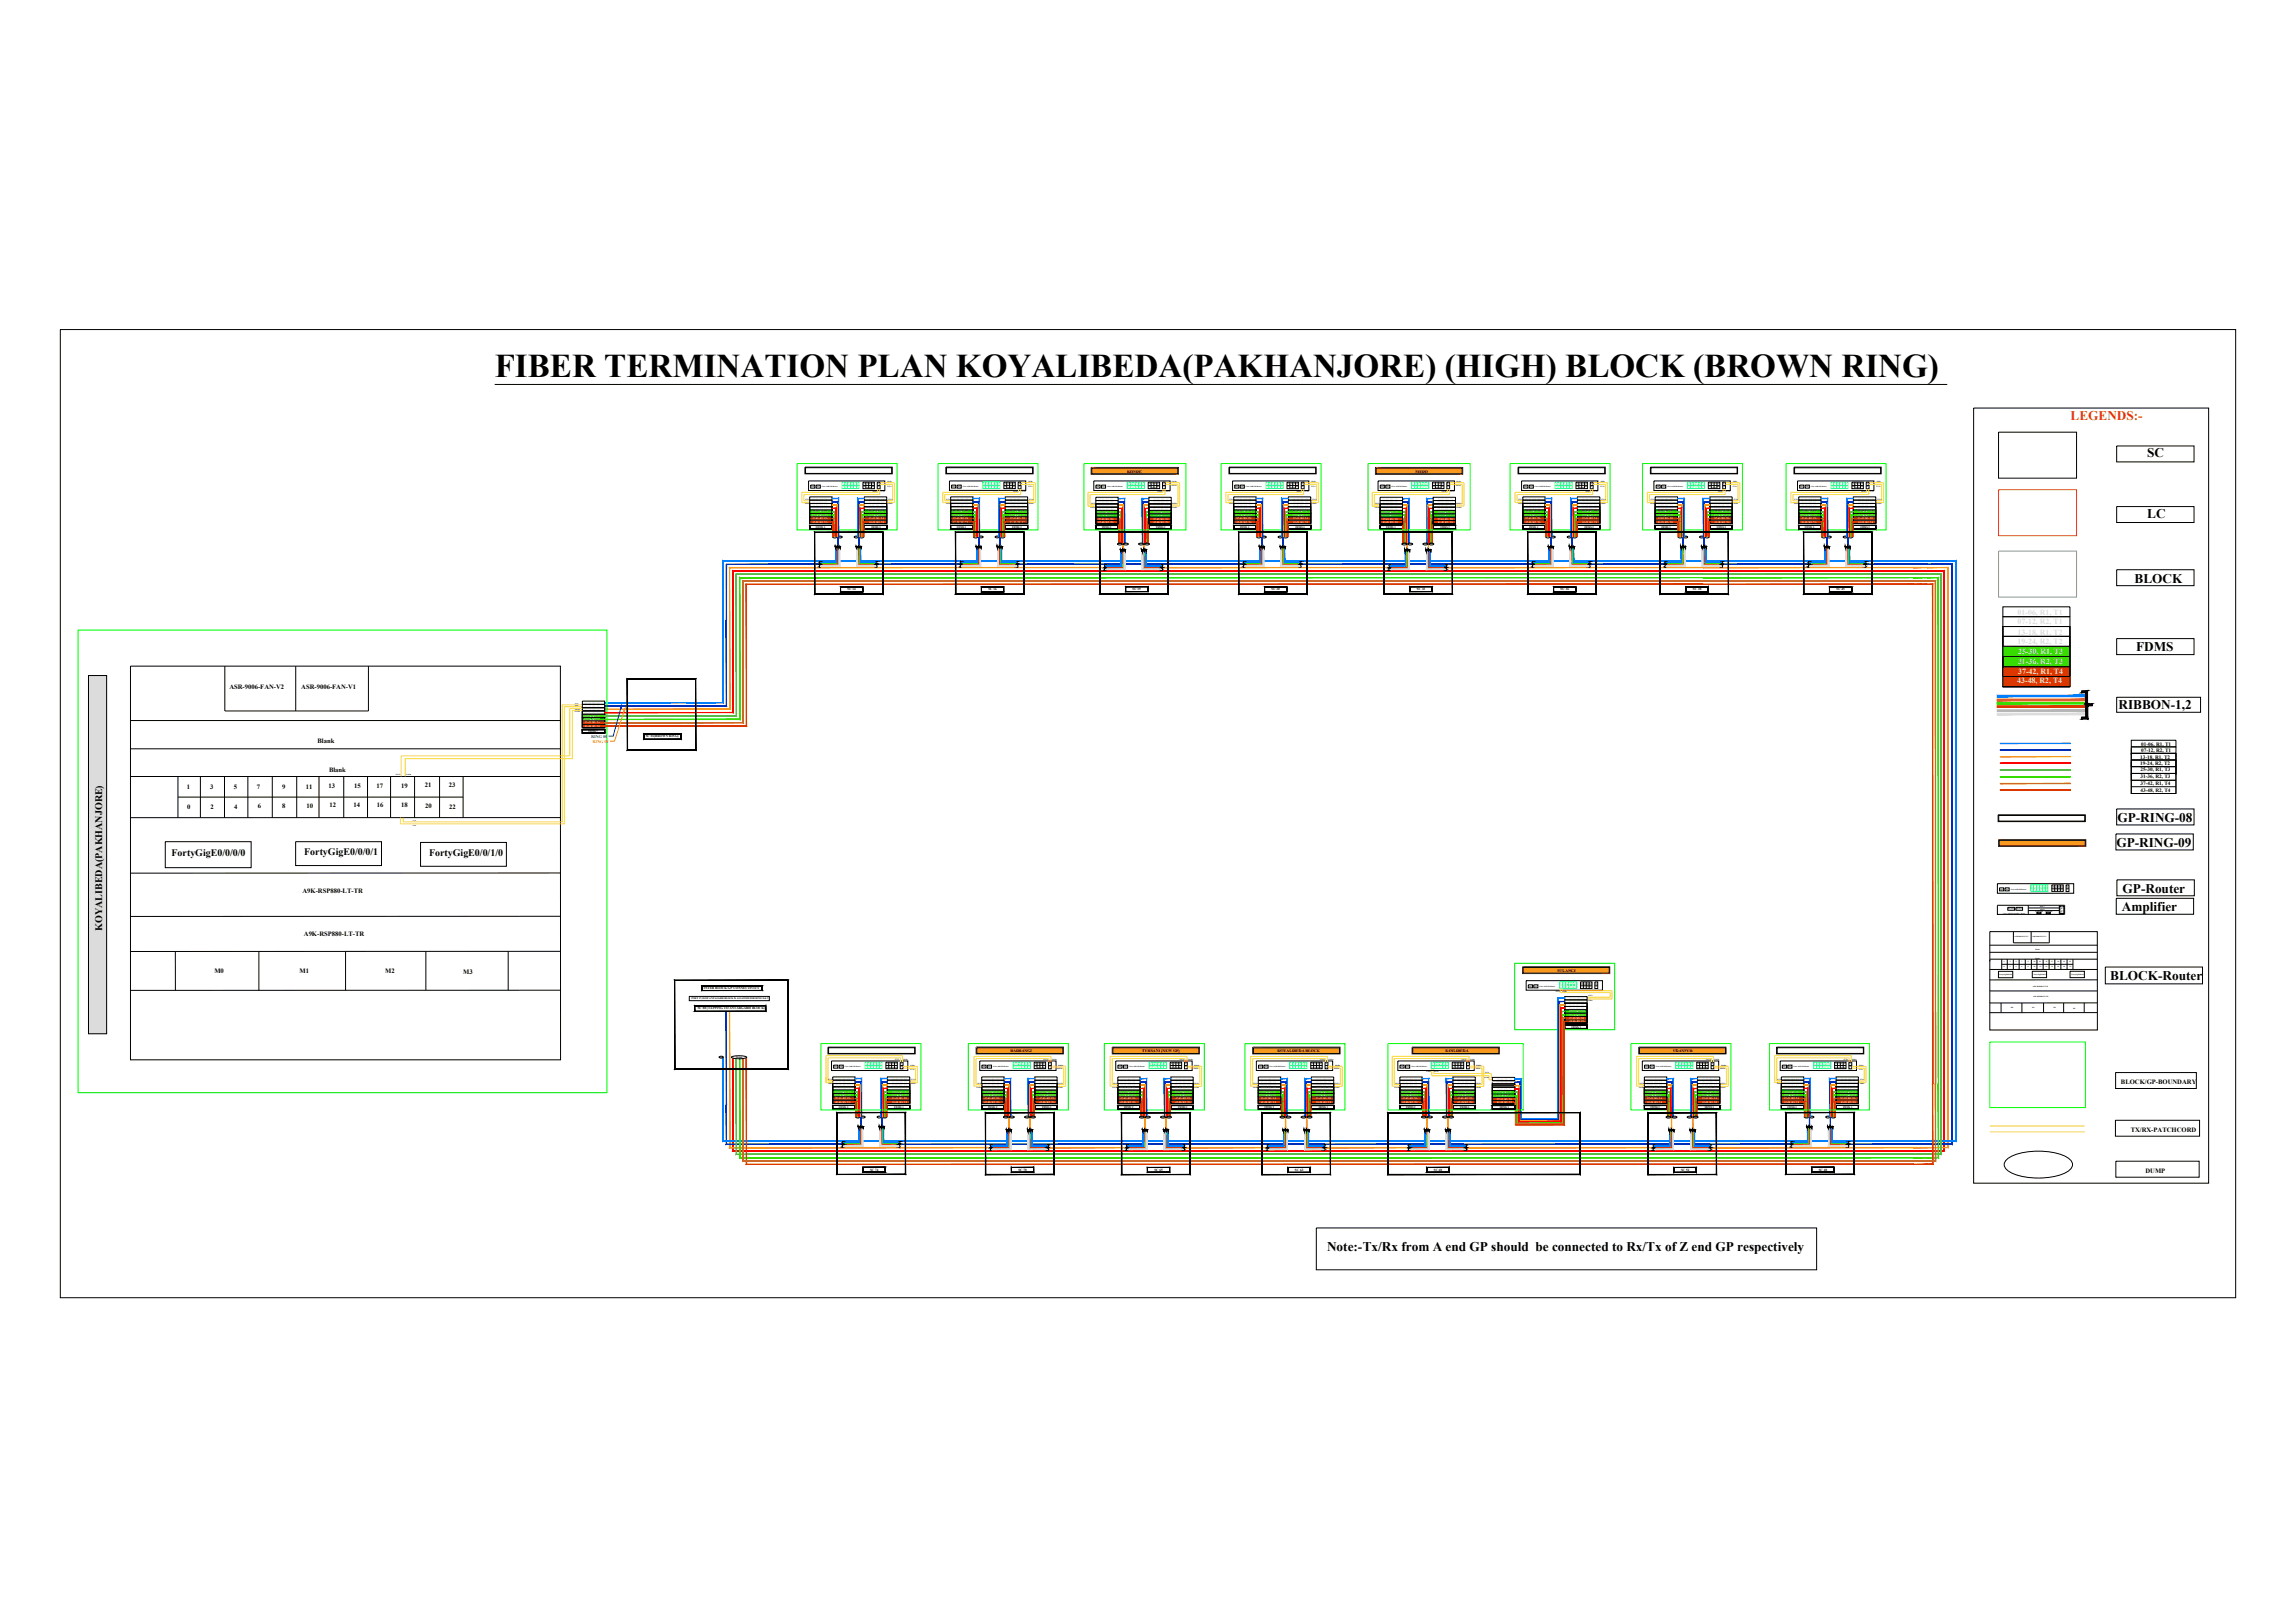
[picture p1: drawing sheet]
<svg xmlns="http://www.w3.org/2000/svg" width="1189mm" height="841mm" viewBox="0 0 1189 841" stroke-linecap="round" stroke-linejoin="round" font-family="sans-serif">
<defs><g id="words">
<text font-size="17.2" x="256" y="195">FIBER TERMINATION PLAN KOYALIBEDA(PAKHANJORE) (HIGH) BLOCK (BROWN RING)</text>
<text font-size="6.9" fill="#cd2027" x="1073" y="218">LEGENDS:-</text>
<g font-size="6.9">
<text x="1113" y="237">SC</text>
<text x="1113" y="268">LC</text>
<text x="1106" y="302">BLOCK</text>
<text x="1107" y="338">FDMS</text>
<text x="1098" y="367">RIBBON-1,2</text>
<text x="1097" y="426">GP-RING-08</text>
<text x="1097" y="439">GP-RING-09</text>
<text x="1100" y="463">GP-Router</text>
<text x="1100" y="472">Amplifier</text>
<text x="1094" y="508">BLOCK-Router</text>
<text x="688" y="648">Note:-Tx/Rx from A end GP should be connected to Rx/Tx of Z end GP respectively</text>
</g>
<g font-size="5.2">
<text x="89" y="443">FortyGigE0/0/0/0</text>
<text x="158" y="443">FortyGigE0/0/0/1</text>
<text x="222" y="443">FortyGigE0/0/1/0</text>
<text x="53" y="482" transform="rotate(-90 53 482)">KOYALIBEDA(PAKHANJORE)</text>
</g>
<g font-size="4.1" fill="#dcdcdc">
<text x="1046" y="319">01-06, R1, T1</text>
<text x="1046" y="324">07-12, R2, T1</text>
<text x="1046" y="329">13-18, R1, T2</text>
<text x="1046" y="334">19-24, R2, T2</text>
<text x="1046" y="339">25-30, R1, T3</text>
<text x="1046" y="344">31-36, R2, T3</text>
<text x="1045" y="354">43-48, R2, T4</text>
<text x="1046" y="349">37-42, R1, T4</text>
</g>
<g font-size="3.4">
<text x="119" y="357">ASR-9006-FAN-V2</text>
<text x="156" y="357">ASR-9006-FAN-V1</text>
<text x="165" y="385">Blank</text>
<text x="171" y="400">Blank</text>
<text x="220" y="408">21</text>
<text x="233" y="408">23</text>
<text x="97" y="409">1</text>
<text x="109" y="409">3</text>
<text x="121" y="409">5</text>
<text x="133" y="409">7</text>
<text x="146" y="409">9</text>
<text x="158" y="409">11</text>
<text x="170" y="409">13</text>
<text x="184" y="408">15</text>
<text x="195" y="408">17</text>
<text x="208" y="408">19</text>
<text x="97" y="419">0</text>
<text x="109" y="419">2</text>
<text x="121" y="419">4</text>
<text x="134" y="419">6</text>
<text x="146" y="419">8</text>
<text x="159" y="419">10</text>
<text x="171" y="418">12</text>
<text x="183" y="418">14</text>
<text x="195" y="418">16</text>
<text x="208" y="418">18</text>
<text x="220" y="419">20</text>
<text x="233" y="419">22</text>
<text x="157" y="463">A9K-RSP880-LT-TR</text>
<text x="157" y="485">A9K-RSP880-LT-TR</text>
<text x="200" y="504">M2</text>
<text x="111" y="504">M0</text>
<text x="155" y="504">M1</text>
<text x="240" y="505">M3</text>
<text x="1099" y="562">BLOCK/GP-BOUNDARY</text>
<text x="1104" y="586">TX/RX-PATCHCORD</text>
<text x="1112" y="608">DUMP</text>
</g>
<g font-size="2.7">
<text x="1110" y="386">01-06, R1, T1</text>
<text x="1110" y="390">07-12, R2, T1</text>
<text x="1109" y="393">13-18, R1, T2</text>
<text x="1109" y="396">19-24, R2, T2</text>
<text x="1109" y="400">25-30, R1, T3</text>
<text x="1109" y="403">31-36, R2, T3</text>
<text x="1109" y="407">37-42, R1, T4</text>
<text x="1109" y="410">43-48, R2, T4</text>
</g>
<text font-size="2.2" fill="#002eb8" x="306" y="382">RING 08</text>
<text font-size="2.2" fill="#f26722" x="307" y="385">RING 09</text>
<g font-size="2.1" fill="#fff">
<text x="434" y="244">BADGAON</text>
<text x="507" y="244">CHINDPAL</text>
<text x="655" y="245">SINHARI</text>
<text x="804" y="244">BANGACHAR</text>
<text x="872" y="244">KODAPAKHA</text>
<text x="950" y="245">KADME</text>
<text x="446" y="545">SIKSOD</text>
<text x="937" y="545">KAUDO SALEBHAT</text>
</g>
<g font-size="2.1">
<text x="584" y="245">KONDE</text>
<text x="734" y="245">MEDO</text>
<text x="807" y="504">SULANGI</text>
<text x="524" y="545">BADRANGI</text>
<text x="592" y="545">TURSANI (NEW GP)</text>
<text x="662" y="545">KOYALIBEDA BLOCK</text>
<text x="749" y="545">KOILIBEDA</text>
<text x="867" y="545">UDANPUR</text>
</g>
<g font-size="1.7">
<text x="439" y="306">SC 14</text>
<text x="512" y="306">SC 16</text>
<text x="587" y="306">SC 19</text>
<text x="659" y="306">SC 30</text>
<text x="734" y="306">SC 33</text>
<text x="809" y="306">SC 36</text>
<text x="877" y="306">SC 38</text>
<text x="952" y="306">SC 45</text>
<text x="335" y="382">SC 01(BROWN RING)</text>
<text x="365" y="513">INTER BLOCK GP CONNECTIVITY</text>
<text x="362" y="523">SC 80 (TAPPING TO ANTARGARH BLOCK)</text>
<text x="451" y="607">SC 74</text>
<text x="528" y="607">SC 70</text>
<text x="598" y="607">SC 65</text>
<text x="671" y="607">SC 63</text>
<text x="743" y="607">SC 60</text>
<text x="871" y="607">SC 52</text>
<text x="943" y="607">SC 48</text>
</g>
<g font-size="1.4" fill="#dcdcdc">
<text x="421" y="262">13-18, R1, T2</text>
<text x="421" y="264">19-24, R2, T2</text>
<text x="421" y="259">01-06, R1, T1</text>
<text x="421" y="260">07-12, R2, T1</text>
<text x="450" y="262">13-18, R1, T2</text>
<text x="450" y="264">19-24, R2, T2</text>
<text x="451" y="259">01-06, R1, T1</text>
<text x="451" y="260">07-12, R2, T1</text>
<text x="494" y="262">13-18, R1, T2</text>
<text x="494" y="264">19-24, R2, T2</text>
<text x="494" y="259">01-06, R1, T1</text>
<text x="494" y="260">07-12, R2, T1</text>
<text x="523" y="262">13-18, R1, T2</text>
<text x="523" y="264">19-24, R2, T2</text>
<text x="524" y="259">01-06, R1, T1</text>
<text x="524" y="260">07-12, R2, T1</text>
<text x="569" y="263">13-18, R1, T2</text>
<text x="569" y="259">01-06, R1, T1</text>
<text x="569" y="261">07-12, R2, T1</text>
<text x="598" y="263">13-18, R1, T2</text>
<text x="598" y="259">01-06, R1, T1</text>
<text x="598" y="261">07-12, R2, T1</text>
<text x="641" y="262">13-18, R1, T2</text>
<text x="641" y="264">19-24, R2, T2</text>
<text x="641" y="259">01-06, R1, T1</text>
<text x="641" y="260">07-12, R2, T1</text>
<text x="670" y="262">13-18, R1, T2</text>
<text x="670" y="264">19-24, R2, T2</text>
<text x="670" y="259">01-06, R1, T1</text>
<text x="670" y="260">07-12, R2, T1</text>
<text x="717" y="263">13-18, R1, T2</text>
<text x="717" y="259">01-06, R1, T1</text>
<text x="717" y="261">07-12, R2, T1</text>
<text x="745" y="263">13-18, R1, T2</text>
<text x="745" y="259">01-06, R1, T1</text>
<text x="745" y="261">07-12, R2, T1</text>
<text x="791" y="262">13-18, R1, T2</text>
<text x="791" y="264">19-24, R2, T2</text>
<text x="791" y="259">01-06, R1, T1</text>
<text x="791" y="260">07-12, R2, T1</text>
<text x="820" y="262">13-18, R1, T2</text>
<text x="820" y="264">19-24, R2, T2</text>
<text x="820" y="259">01-06, R1, T1</text>
<text x="820" y="260">07-12, R2, T1</text>
<text x="859" y="262">13-18, R1, T2</text>
<text x="859" y="264">19-24, R2, T2</text>
<text x="859" y="259">01-06, R1, T1</text>
<text x="859" y="260">07-12, R2, T1</text>
<text x="888" y="262">13-18, R1, T2</text>
<text x="888" y="264">19-24, R2, T2</text>
<text x="889" y="259">01-06, R1, T1</text>
<text x="889" y="260">07-12, R2, T1</text>
<text x="934" y="262">13-18, R1, T2</text>
<text x="934" y="264">19-24, R2, T2</text>
<text x="934" y="259">01-06, R1, T1</text>
<text x="934" y="261">07-12, R2, T1</text>
<text x="963" y="262">13-18, R1, T2</text>
<text x="963" y="264">19-24, R2, T2</text>
<text x="963" y="259">01-06, R1, T1</text>
<text x="963" y="261">07-12, R2, T1</text>
<text x="421" y="267">31-36, R2, T3</text>
<text x="421" y="269">37-42, R1, T4</text>
<text x="421" y="266">25-30, R1, T3</text>
<text x="450" y="267">31-36, R2, T3</text>
<text x="450" y="269">37-42, R1, T4</text>
<text x="450" y="266">25-30, R1, T3</text>
<text x="494" y="267">31-36, R2, T3</text>
<text x="494" y="269">37-42, R1, T4</text>
<text x="494" y="266">25-30, R1, T3</text>
<text x="523" y="267">31-36, R2, T3</text>
<text x="523" y="269">37-42, R1, T4</text>
<text x="523" y="266">25-30, R1, T3</text>
<text x="569" y="264">19-24, R2, T2</text>
<text x="569" y="268">31-36, R2, T3</text>
<text x="569" y="269">37-42, R1, T4</text>
<text x="569" y="266">25-30, R1, T3</text>
<text x="598" y="264">19-24, R2, T2</text>
<text x="598" y="268">31-36, R2, T3</text>
<text x="598" y="269">37-42, R1, T4</text>
<text x="598" y="266">25-30, R1, T3</text>
<text x="641" y="267">31-36, R2, T3</text>
<text x="641" y="269">37-42, R1, T4</text>
<text x="641" y="266">25-30, R1, T3</text>
<text x="670" y="267">31-36, R2, T3</text>
<text x="670" y="269">37-42, R1, T4</text>
<text x="670" y="266">25-30, R1, T3</text>
<text x="717" y="264">19-24, R2, T2</text>
<text x="717" y="268">31-36, R2, T3</text>
<text x="717" y="269">37-42, R1, T4</text>
<text x="717" y="266">25-30, R1, T3</text>
<text x="745" y="264">19-24, R2, T2</text>
<text x="745" y="268">31-36, R2, T3</text>
<text x="745" y="269">37-42, R1, T4</text>
<text x="745" y="266">25-30, R1, T3</text>
<text x="791" y="267">31-36, R2, T3</text>
<text x="791" y="269">37-42, R1, T4</text>
<text x="791" y="266">25-30, R1, T3</text>
<text x="820" y="267">31-36, R2, T3</text>
<text x="820" y="269">37-42, R1, T4</text>
<text x="820" y="266">25-30, R1, T3</text>
<text x="859" y="267">31-36, R2, T3</text>
<text x="859" y="269">37-42, R1, T4</text>
<text x="859" y="266">25-30, R1, T3</text>
<text x="889" y="267">31-36, R2, T3</text>
<text x="889" y="269">37-42, R1, T4</text>
<text x="889" y="266">25-30, R1, T3</text>
<text x="934" y="267">31-36, R2, T3</text>
<text x="934" y="269">37-42, R1, T4</text>
<text x="934" y="266">25-30, R1, T3</text>
<text x="963" y="267">31-36, R2, T3</text>
<text x="963" y="269">37-42, R1, T4</text>
<text x="963" y="266">25-30, R1, T3</text>
<text x="421" y="271">43-48, R2, T4</text>
<text x="450" y="271">43-48, R2, T4</text>
<text x="494" y="271">43-48, R2, T4</text>
<text x="523" y="271">43-48, R2, T4</text>
<text x="569" y="271">43-48, R2, T4</text>
<text x="598" y="271">43-48, R2, T4</text>
<text x="641" y="271">43-48, R2, T4</text>
<text x="670" y="271">43-48, R2, T4</text>
<text x="717" y="271">43-48, R2, T4</text>
<text x="745" y="271">43-48, R2, T4</text>
<text x="791" y="271">43-48, R2, T4</text>
<text x="820" y="271">43-48, R2, T4</text>
<text x="859" y="271">43-48, R2, T4</text>
<text x="889" y="271">43-48, R2, T4</text>
<text x="934" y="271">43-48, R2, T4</text>
<text x="963" y="271">43-48, R2, T4</text>
<text x="303" y="365">01-06, R1, T1</text>
<text x="303" y="368">13-18, R1, T2</text>
<text x="303" y="370">19-24, R2, T2</text>
<text x="303" y="371">25-30, R1, T3</text>
<text x="303" y="366">07-12, R2, T1</text>
<text x="303" y="373">31-36, R2, T3</text>
<text x="303" y="375">37-42, R1, T4</text>
<text x="303" y="377">43-48, R2, T4</text>
<text x="813" y="521">13-18, R1, T2</text>
<text x="813" y="518">01-06, R1, T1</text>
<text x="813" y="519">07-12, R2, T1</text>
<text x="813" y="523">19-24, R2, T2</text>
<text x="813" y="526">31-36, R2, T3</text>
<text x="813" y="525">25-30, R1, T3</text>
<text x="813" y="528">37-42, R1, T4</text>
<text x="813" y="530">43-48, R2, T4</text>
<text x="433" y="563">13-18, R1, T2</text>
<text x="433" y="559">01-06, R1, T1</text>
<text x="433" y="561">07-12, R2, T1</text>
<text x="462" y="563">13-18, R1, T2</text>
<text x="462" y="559">01-06, R1, T1</text>
<text x="462" y="561">07-12, R2, T1</text>
<text x="510" y="563">13-18, R1, T2</text>
<text x="510" y="559">01-06, R1, T1</text>
<text x="510" y="561">07-12, R2, T1</text>
<text x="539" y="563">13-18, R1, T2</text>
<text x="539" y="559">01-06, R1, T1</text>
<text x="539" y="561">07-12, R2, T1</text>
<text x="581" y="563">13-18, R1, T2</text>
<text x="581" y="559">01-06, R1, T1</text>
<text x="581" y="561">07-12, R2, T1</text>
<text x="609" y="563">13-18, R1, T2</text>
<text x="609" y="559">01-06, R1, T1</text>
<text x="609" y="561">07-12, R2, T1</text>
<text x="654" y="563">13-18, R1, T2</text>
<text x="654" y="560">01-06, R1, T1</text>
<text x="654" y="561">07-12, R2, T1</text>
<text x="682" y="563">13-18, R1, T2</text>
<text x="682" y="560">01-06, R1, T1</text>
<text x="682" y="561">07-12, R2, T1</text>
<text x="727" y="563">13-18, R1, T2</text>
<text x="727" y="559">01-06, R1, T1</text>
<text x="727" y="561">07-12, R2, T1</text>
<text x="755" y="563">13-18, R1, T2</text>
<text x="756" y="559">01-06, R1, T1</text>
<text x="756" y="561">07-12, R2, T1</text>
<text x="776" y="563">13-18, R1, T2</text>
<text x="776" y="560">01-06, R1, T1</text>
<text x="776" y="561">07-12, R2, T1</text>
<text x="854" y="563">13-18, R1, T2</text>
<text x="854" y="560">01-06, R1, T1</text>
<text x="854" y="561">07-12, R2, T1</text>
<text x="882" y="563">13-18, R1, T2</text>
<text x="882" y="560">01-06, R1, T1</text>
<text x="882" y="561">07-12, R2, T1</text>
<text x="925" y="563">13-18, R1, T2</text>
<text x="925" y="559">01-06, R1, T1</text>
<text x="925" y="561">07-12, R2, T1</text>
<text x="954" y="563">13-18, R1, T2</text>
<text x="954" y="559">01-06, R1, T1</text>
<text x="954" y="561">07-12, R2, T1</text>
<text x="433" y="564">19-24, R2, T2</text>
<text x="433" y="568">31-36, R2, T3</text>
<text x="433" y="570">37-42, R1, T4</text>
<text x="433" y="566">25-30, R1, T3</text>
<text x="462" y="564">19-24, R2, T2</text>
<text x="462" y="568">31-36, R2, T3</text>
<text x="462" y="570">37-42, R1, T4</text>
<text x="462" y="566">25-30, R1, T3</text>
<text x="510" y="564">19-24, R2, T2</text>
<text x="510" y="568">31-36, R2, T3</text>
<text x="510" y="570">37-42, R1, T4</text>
<text x="510" y="566">25-30, R1, T3</text>
<text x="539" y="564">19-24, R2, T2</text>
<text x="539" y="568">31-36, R2, T3</text>
<text x="539" y="570">37-42, R1, T4</text>
<text x="539" y="566">25-30, R1, T3</text>
<text x="581" y="565">19-24, R2, T2</text>
<text x="581" y="568">31-36, R2, T3</text>
<text x="581" y="570">37-42, R1, T4</text>
<text x="581" y="566">25-30, R1, T3</text>
<text x="609" y="565">19-24, R2, T2</text>
<text x="609" y="568">31-36, R2, T3</text>
<text x="609" y="570">37-42, R1, T4</text>
<text x="609" y="566">25-30, R1, T3</text>
<text x="654" y="565">19-24, R2, T2</text>
<text x="654" y="568">31-36, R2, T3</text>
<text x="654" y="570">37-42, R1, T4</text>
<text x="654" y="566">25-30, R1, T3</text>
<text x="682" y="565">19-24, R2, T2</text>
<text x="682" y="568">31-36, R2, T3</text>
<text x="682" y="570">37-42, R1, T4</text>
<text x="682" y="566">25-30, R1, T3</text>
<text x="727" y="565">19-24, R2, T2</text>
<text x="727" y="568">31-36, R2, T3</text>
<text x="727" y="570">37-42, R1, T4</text>
<text x="727" y="566">25-30, R1, T3</text>
<text x="755" y="565">19-24, R2, T2</text>
<text x="755" y="568">31-36, R2, T3</text>
<text x="755" y="570">37-42, R1, T4</text>
<text x="755" y="566">25-30, R1, T3</text>
<text x="776" y="565">19-24, R2, T2</text>
<text x="776" y="568">31-36, R2, T3</text>
<text x="776" y="570">37-42, R1, T4</text>
<text x="776" y="566">25-30, R1, T3</text>
<text x="854" y="565">19-24, R2, T2</text>
<text x="854" y="568">31-36, R2, T3</text>
<text x="854" y="570">37-42, R1, T4</text>
<text x="854" y="566">25-30, R1, T3</text>
<text x="882" y="565">19-24, R2, T2</text>
<text x="882" y="568">31-36, R2, T3</text>
<text x="882" y="570">37-42, R1, T4</text>
<text x="882" y="566">25-30, R1, T3</text>
<text x="925" y="564">19-24, R2, T2</text>
<text x="925" y="568">31-36, R2, T3</text>
<text x="925" y="570">37-42, R1, T4</text>
<text x="925" y="566">25-30, R1, T3</text>
<text x="954" y="564">19-24, R2, T2</text>
<text x="954" y="568">31-36, R2, T3</text>
<text x="954" y="570">37-42, R1, T4</text>
<text x="954" y="566">25-30, R1, T3</text>
<text x="433" y="571">43-48, R2, T4</text>
<text x="462" y="571">43-48, R2, T4</text>
<text x="510" y="571">43-48, R2, T4</text>
<text x="539" y="571">43-48, R2, T4</text>
<text x="581" y="571">43-48, R2, T4</text>
<text x="609" y="571">43-48, R2, T4</text>
<text x="654" y="571">43-48, R2, T4</text>
<text x="682" y="571">43-48, R2, T4</text>
<text x="727" y="571">43-48, R2, T4</text>
<text x="755" y="571">43-48, R2, T4</text>
<text x="776" y="572">43-48, R2, T4</text>
<text x="854" y="571">43-48, R2, T4</text>
<text x="882" y="571">43-48, R2, T4</text>
<text x="925" y="571">43-48, R2, T4</text>
<text x="954" y="571">43-48, R2, T4</text>
</g>
<g font-size="1.4">
<text x="423" y="274">FDMS 1</text>
<text x="452" y="274">FDMS 2</text>
<text x="496" y="274">FDMS 1</text>
<text x="525" y="274">FDMS 2</text>
<text x="571" y="274">FDMS 1</text>
<text x="599" y="274">FDMS 2</text>
<text x="643" y="274">FDMS 1</text>
<text x="671" y="274">FDMS 2</text>
<text x="718" y="274">FDMS 1</text>
<text x="747" y="274">FDMS 2</text>
<text x="792" y="274">FDMS 1</text>
<text x="821" y="274">FDMS 2</text>
<text x="861" y="274">FDMS 1</text>
<text x="890" y="274">FDMS 2</text>
<text x="935" y="274">FDMS 1</text>
<text x="964" y="274">FDMS 2</text>
<text x="305" y="379">FDMS 7</text>
<text x="815" y="533">FDMS 1</text>
<text x="435" y="574">FDMS 2</text>
<text x="463" y="574">FDMS 1</text>
<text x="512" y="574">FDMS 2</text>
<text x="540" y="574">FDMS 1</text>
<text x="583" y="574">FDMS 2</text>
<text x="611" y="574">FDMS 1</text>
<text x="655" y="574">FDMS 2</text>
<text x="683" y="574">FDMS 1</text>
<text x="729" y="574">FDMS 2</text>
<text x="757" y="574">FDMS 1</text>
<text x="777" y="574">FDMS 3</text>
<text x="855" y="574">FDMS 2</text>
<text x="883" y="574">FDMS 1</text>
<text x="926" y="574">FDMS 2</text>
<text x="955" y="574">FDMS 1</text>
</g>
<g font-size="1.3">
<text x="358" y="518">PORT 17,18 OF ANTAGARH BLOCK IS ALLOTED FOR RING 8 &amp; 9</text>
<text x="381" y="548">Dump</text>
</g>
<g font-size=".9" fill="#0ff">
<text x="437" y="251">1</text>
<text x="438" y="251">3</text>
<text x="440" y="251">5</text>
<text x="441" y="251">7</text>
<text x="443" y="251">9</text>
<text x="444" y="251">11</text>
<text x="510" y="251">1</text>
<text x="511" y="251">3</text>
<text x="513" y="251">5</text>
<text x="514" y="251">7</text>
<text x="516" y="251">9</text>
<text x="517" y="251">11</text>
<text x="585" y="251">1</text>
<text x="586" y="251">3</text>
<text x="588" y="251">5</text>
<text x="589" y="251">7</text>
<text x="591" y="251">9</text>
<text x="592" y="251">11</text>
<text x="657" y="251">1</text>
<text x="658" y="251">3</text>
<text x="660" y="251">5</text>
<text x="661" y="251">7</text>
<text x="662" y="251">9</text>
<text x="664" y="251">11</text>
<text x="732" y="251">1</text>
<text x="734" y="251">3</text>
<text x="735" y="251">5</text>
<text x="736" y="251">7</text>
<text x="738" y="251">9</text>
<text x="739" y="251">11</text>
<text x="806" y="251">1</text>
<text x="808" y="251">3</text>
<text x="809" y="251">5</text>
<text x="811" y="251">7</text>
<text x="812" y="251">9</text>
<text x="814" y="251">11</text>
<text x="875" y="251">1</text>
<text x="876" y="251">3</text>
<text x="878" y="251">5</text>
<text x="879" y="251">7</text>
<text x="881" y="251">9</text>
<text x="882" y="251">11</text>
<text x="949" y="251">1</text>
<text x="951" y="251">3</text>
<text x="952" y="251">5</text>
<text x="954" y="251">7</text>
<text x="955" y="251">9</text>
<text x="957" y="251">11</text>
<text x="437" y="253">0</text>
<text x="438" y="252">2</text>
<text x="440" y="253">4</text>
<text x="441" y="253">6</text>
<text x="443" y="253">8</text>
<text x="444" y="253">10</text>
<text x="510" y="253">0</text>
<text x="511" y="252">2</text>
<text x="513" y="252">4</text>
<text x="514" y="253">6</text>
<text x="516" y="252">8</text>
<text x="517" y="253">10</text>
<text x="585" y="253">0</text>
<text x="586" y="252">2</text>
<text x="588" y="252">4</text>
<text x="589" y="253">6</text>
<text x="591" y="252">8</text>
<text x="592" y="253">10</text>
<text x="657" y="253">0</text>
<text x="658" y="252">2</text>
<text x="660" y="253">4</text>
<text x="661" y="253">6</text>
<text x="663" y="253">8</text>
<text x="664" y="253">10</text>
<text x="732" y="253">0</text>
<text x="734" y="252">2</text>
<text x="735" y="252">4</text>
<text x="737" y="253">6</text>
<text x="738" y="252">8</text>
<text x="739" y="253">10</text>
<text x="806" y="253">0</text>
<text x="808" y="252">2</text>
<text x="809" y="252">4</text>
<text x="811" y="253">6</text>
<text x="812" y="252">8</text>
<text x="814" y="253">10</text>
<text x="875" y="253">0</text>
<text x="877" y="252">2</text>
<text x="878" y="253">4</text>
<text x="879" y="253">6</text>
<text x="881" y="253">8</text>
<text x="882" y="253">10</text>
<text x="949" y="253">0</text>
<text x="951" y="252">2</text>
<text x="952" y="253">4</text>
<text x="954" y="253">6</text>
<text x="955" y="253">8</text>
<text x="957" y="253">10</text>
<text x="1053" y="461">0</text>
<text x="1053" y="460">1</text>
<text x="1054" y="460">3</text>
<text x="1054" y="461">2</text>
<text x="1056" y="460">5</text>
<text x="1056" y="461">4</text>
<text x="1057" y="460">7</text>
<text x="1057" y="461">6</text>
<text x="1059" y="460">9</text>
<text x="1059" y="461">8</text>
<text x="1060" y="461">10</text>
<text x="1060" y="460">11</text>
<text x="809" y="510">1</text>
<text x="810" y="510">3</text>
<text x="812" y="510">5</text>
<text x="813" y="510">7</text>
<text x="815" y="510">9</text>
<text x="816" y="510">11</text>
<text x="809" y="511">0</text>
<text x="810" y="511">2</text>
<text x="812" y="511">4</text>
<text x="813" y="511">6</text>
<text x="815" y="511">8</text>
<text x="816" y="511">10</text>
<text x="449" y="551">1</text>
<text x="450" y="551">3</text>
<text x="452" y="551">5</text>
<text x="453" y="551">7</text>
<text x="455" y="551">9</text>
<text x="456" y="551">11</text>
<text x="526" y="551">1</text>
<text x="527" y="551">3</text>
<text x="529" y="551">5</text>
<text x="530" y="551">7</text>
<text x="531" y="551">9</text>
<text x="533" y="551">11</text>
<text x="596" y="551">1</text>
<text x="598" y="551">3</text>
<text x="599" y="551">5</text>
<text x="601" y="551">7</text>
<text x="602" y="551">9</text>
<text x="603" y="551">11</text>
<text x="669" y="551">1</text>
<text x="670" y="551">3</text>
<text x="672" y="551">5</text>
<text x="673" y="551">7</text>
<text x="675" y="551">9</text>
<text x="676" y="551">11</text>
<text x="742" y="551">1</text>
<text x="744" y="551">3</text>
<text x="745" y="551">5</text>
<text x="747" y="551">7</text>
<text x="748" y="551">9</text>
<text x="750" y="551">11</text>
<text x="869" y="551">1</text>
<text x="870" y="551">3</text>
<text x="872" y="551">5</text>
<text x="873" y="551">7</text>
<text x="875" y="551">9</text>
<text x="876" y="551">11</text>
<text x="940" y="551">1</text>
<text x="942" y="551">3</text>
<text x="943" y="551">5</text>
<text x="945" y="551">7</text>
<text x="946" y="551">9</text>
<text x="948" y="551">11</text>
<text x="449" y="553">0</text>
<text x="450" y="553">2</text>
<text x="452" y="553">4</text>
<text x="453" y="553">6</text>
<text x="455" y="553">8</text>
<text x="456" y="553">10</text>
<text x="526" y="553">0</text>
<text x="527" y="553">2</text>
<text x="529" y="553">4</text>
<text x="530" y="553">6</text>
<text x="532" y="553">8</text>
<text x="533" y="553">10</text>
<text x="596" y="553">0</text>
<text x="598" y="553">2</text>
<text x="599" y="553">4</text>
<text x="601" y="553">6</text>
<text x="602" y="553">8</text>
<text x="603" y="553">10</text>
<text x="669" y="553">0</text>
<text x="670" y="553">2</text>
<text x="672" y="553">4</text>
<text x="673" y="553">6</text>
<text x="675" y="553">8</text>
<text x="676" y="553">10</text>
<text x="742" y="553">0</text>
<text x="744" y="553">2</text>
<text x="745" y="553">4</text>
<text x="747" y="553">6</text>
<text x="748" y="553">8</text>
<text x="750" y="553">10</text>
<text x="869" y="553">0</text>
<text x="871" y="553">2</text>
<text x="872" y="553">4</text>
<text x="873" y="553">6</text>
<text x="875" y="553">8</text>
<text x="876" y="553">10</text>
<text x="940" y="553">0</text>
<text x="942" y="553">2</text>
<text x="943" y="553">4</text>
<text x="945" y="553">6</text>
<text x="946" y="553">8</text>
<text x="948" y="553">10</text>
</g>
<g font-size=".9">
<text x="448" y="251">5X</text>
<text x="449" y="251">7X</text>
<text x="450" y="251">9X</text>
<text x="452" y="251">11X</text>
<text x="455" y="251">13</text>
<text x="460" y="250">F8,Rx</text>
<text x="521" y="251">5X</text>
<text x="522" y="251">7X</text>
<text x="523" y="251">9X</text>
<text x="525" y="251">11X</text>
<text x="528" y="251">13</text>
<text x="533" y="250">F8,Rx</text>
<text x="595" y="251">5X</text>
<text x="597" y="251">7X</text>
<text x="598" y="251">9X11X</text>
<text x="603" y="251">13</text>
<text x="607" y="252">F13,Tx</text>
<text x="607" y="250">F14,Rx</text>
<text x="667" y="251">5X</text>
<text x="669" y="251">7X</text>
<text x="670" y="251">9X 11X</text>
<text x="675" y="251">13</text>
<text x="680" y="250">F8,Rx</text>
<text x="743" y="251">5X</text>
<text x="744" y="251">7X</text>
<text x="746" y="251">9X</text>
<text x="747" y="251">11X</text>
<text x="750" y="251">13</text>
<text x="755" y="252">F13,Tx</text>
<text x="755" y="250">F14,Rx</text>
<text x="817" y="251">5X</text>
<text x="819" y="251">7X</text>
<text x="820" y="251">9X</text>
<text x="821" y="251">11X</text>
<text x="824" y="251">13</text>
<text x="830" y="250">F8,Rx</text>
<text x="886" y="251">5X</text>
<text x="887" y="251">7X</text>
<text x="889" y="251">9X 11X</text>
<text x="893" y="251">13</text>
<text x="898" y="250">F8,Rx</text>
<text x="960" y="251">5X</text>
<text x="962" y="251">7X</text>
<text x="963" y="251">9X</text>
<text x="964" y="251">11X</text>
<text x="967" y="251">13</text>
<text x="973" y="250">F8,Rx</text>
<text x="420" y="252">PS0</text>
<text x="423" y="252">PS1</text>
<text x="426" y="252">Cisco ASR 920 Router</text>
<text x="447" y="253">4X</text>
<text x="449" y="253">6X</text>
<text x="451" y="253">8X</text>
<text x="452" y="253">10X</text>
<text x="452" y="255">F8,Rx</text>
<text x="455" y="253">12</text>
<text x="456" y="255">F7,Tx</text>
<text x="460" y="252">F7,Tx</text>
<text x="493" y="252">PS0</text>
<text x="496" y="252">PS1</text>
<text x="499" y="252">Cisco ASR 920 Router</text>
<text x="521" y="253">4X</text>
<text x="522" y="253">6X</text>
<text x="524" y="253">8X</text>
<text x="525" y="253">10X</text>
<text x="525" y="255">F8,Rx</text>
<text x="528" y="253">12</text>
<text x="530" y="255">F7,Tx</text>
<text x="533" y="252">F7,Tx</text>
<text x="568" y="252">PS0</text>
<text x="571" y="252">PS1</text>
<text x="574" y="252">Cisco ASR 920 Router</text>
<text x="595" y="253">4X</text>
<text x="597" y="253">6X</text>
<text x="598" y="253">8X10X</text>
<text x="600" y="255">F14,Rx</text>
<text x="603" y="253">12</text>
<text x="604" y="255">F13,Tx</text>
<text x="640" y="252">PS0</text>
<text x="643" y="252">PS1</text>
<text x="646" y="252">Cisco ASR 920 Router</text>
<text x="667" y="253">4X</text>
<text x="669" y="253">6X</text>
<text x="670" y="253">8X10X</text>
<text x="672" y="255">F8,Rx</text>
<text x="675" y="253">12</text>
<text x="676" y="255">F7,Tx</text>
<text x="680" y="252">F7,Tx</text>
<text x="716" y="252">PS0</text>
<text x="719" y="252">PS1</text>
<text x="721" y="252">Cisco ASR 920 Router</text>
<text x="743" y="253">4X</text>
<text x="744" y="253">6X</text>
<text x="746" y="253">8X</text>
<text x="747" y="253">10X</text>
<text x="747" y="255">F14,Rx</text>
<text x="750" y="253">12</text>
<text x="751" y="255">F13,Tx</text>
<text x="790" y="252">PS0</text>
<text x="793" y="252">PS1</text>
<text x="795" y="252">Cisco ASR 920 Router</text>
<text x="817" y="253">4X</text>
<text x="819" y="253">6X</text>
<text x="820" y="253">8X</text>
<text x="821" y="253">10X</text>
<text x="822" y="255">F8,Rx</text>
<text x="824" y="253">12</text>
<text x="826" y="255">F7,Tx</text>
<text x="829" y="252">F7,Tx</text>
<text x="859" y="252">PS0</text>
<text x="862" y="252">PS1</text>
<text x="864" y="252">Cisco ASR 920 Router</text>
<text x="886" y="253">4X</text>
<text x="887" y="253">6X</text>
<text x="889" y="253">8X10X</text>
<text x="890" y="255">F8,Rx</text>
<text x="893" y="253">12</text>
<text x="895" y="255">F7,Tx</text>
<text x="898" y="252">F7,Tx</text>
<text x="933" y="252">PS0</text>
<text x="936" y="252">PS1</text>
<text x="939" y="252">Cisco ASR 920 Router</text>
<text x="960" y="253">4X</text>
<text x="962" y="253">6X</text>
<text x="963" y="253">8X</text>
<text x="964" y="253">10X</text>
<text x="965" y="255">F8,Rx</text>
<text x="967" y="253">12</text>
<text x="969" y="255">F7,Tx</text>
<text x="972" y="252">F7,Tx</text>
<text x="417" y="261">F8,Rx</text>
<text x="417" y="259">F7,Tx</text>
<text x="460" y="259">F7,Tx</text>
<text x="460" y="261">F8,Rx</text>
<text x="490" y="261">F8,Rx</text>
<text x="490" y="259">F7,Tx</text>
<text x="533" y="259">F7,Tx</text>
<text x="533" y="261">F8,Rx</text>
<text x="565" y="261">F13,Tx</text>
<text x="565" y="263">F14,Rx</text>
<text x="607" y="261">F13,Tx</text>
<text x="607" y="263">F14,Rx</text>
<text x="637" y="261">F8,Rx</text>
<text x="637" y="259">F7,Tx</text>
<text x="680" y="259">F7,Tx</text>
<text x="680" y="261">F8,Rx</text>
<text x="712" y="261">F13,Tx</text>
<text x="712" y="263">F14,Rx</text>
<text x="755" y="261">F13,Tx</text>
<text x="755" y="263">F14,Rx</text>
<text x="787" y="261">F8,Rx</text>
<text x="787" y="259">F7,Tx</text>
<text x="830" y="259">F7,Tx</text>
<text x="830" y="261">F8,Rx</text>
<text x="855" y="261">F8,Rx</text>
<text x="855" y="259">F7,Tx</text>
<text x="899" y="259">F7,Tx</text>
<text x="899" y="261">F8,Rx</text>
<text x="930" y="261">F8,Rx</text>
<text x="930" y="259">F7,Tx</text>
<text x="973" y="261">F8,Rx</text>
<text x="973" y="259">F7,Tx</text>
<text x="298" y="369">F14,Rx</text>
<text x="298" y="368">F13,Tx</text>
<text x="205" y="401">F13,Tx</text>
<text x="211" y="402">F14,Rx</text>
<text x="1037" y="461">PS0</text>
<text x="1040" y="461">PS1</text>
<text x="1042" y="461">Cisco ASR 920 Router</text>
<text x="1064" y="461">4X</text>
<text x="1064" y="460">5X</text>
<text x="1065" y="460">7X</text>
<text x="1065" y="461">6X</text>
<text x="1067" y="460">9X</text>
<text x="1067" y="461">8X</text>
<text x="1068" y="460">11X</text>
<text x="1068" y="461">10X</text>
<text x="1071" y="460">13</text>
<text x="1071" y="461">12</text>
<text x="1044" y="486">ASR-9006-FAN-V2</text>
<text x="1053" y="486">ASR-9006-FAN-V1</text>
<text x="1055" y="492">Blank</text>
<text x="1055" y="497">Blank</text>
<text x="1039" y="499">1</text>
<text x="1039" y="501">0</text>
<text x="1042" y="499">3</text>
<text x="1042" y="501">2</text>
<text x="1045" y="499">5</text>
<text x="1045" y="501">4</text>
<text x="1048" y="499">7</text>
<text x="1048" y="501">6</text>
<text x="1051" y="501">8</text>
<text x="1051" y="499">9</text>
<text x="1054" y="499">11</text>
<text x="1054" y="501">10</text>
<text x="1057" y="499">13</text>
<text x="1057" y="501">12</text>
<text x="1060" y="501">14</text>
<text x="1060" y="499">15</text>
<text x="1063" y="499">17</text>
<text x="1063" y="501">16</text>
<text x="1066" y="501">18</text>
<text x="1066" y="499">19</text>
<text x="1069" y="498">21</text>
<text x="1069" y="501">20</text>
<text x="1072" y="498">23</text>
<text x="1073" y="501">22</text>
<text x="819" y="510">5X</text>
<text x="821" y="510">7X</text>
<text x="822" y="510">9X 11X</text>
<text x="827" y="510">13</text>
<text x="1036" y="505">FortyGigE0/0/0/0</text>
<text x="1054" y="505">FortyGigE0/0/0/1</text>
<text x="1074" y="505">FortyGigE0/0/1/0</text>
<text x="792" y="511">PS0</text>
<text x="795" y="511">PS1</text>
<text x="798" y="511">Cisco ASR 920 Router</text>
<text x="806" y="514">F1,Tx</text>
<text x="810" y="514">F2,Rx</text>
<text x="819" y="512">4X</text>
<text x="821" y="512">6X</text>
<text x="822" y="512">8X10X</text>
<text x="827" y="512">12</text>
<text x="1054" y="511">A9K-RSP880-LT-TR</text>
<text x="823" y="516">F1,Tx</text>
<text x="823" y="519">F2,Rx</text>
<text x="1054" y="517">A9K-RSP880-LT-TR</text>
<text x="1042" y="523">M0</text>
<text x="1053" y="523">M1</text>
<text x="1064" y="522">M2</text>
<text x="1074" y="523">M3</text>
<text x="459" y="551">5X</text>
<text x="461" y="551">7X</text>
<text x="462" y="551">9X11X</text>
<text x="464" y="549">F7,Tx</text>
<text x="467" y="552">13</text>
<text x="468" y="549">F8,Rx</text>
<text x="536" y="551">5X</text>
<text x="538" y="551">7X</text>
<text x="539" y="551">9X</text>
<text x="540" y="551">11X</text>
<text x="541" y="549">F13,Tx</text>
<text x="544" y="552">13</text>
<text x="545" y="549">F14,Rx</text>
<text x="607" y="551">5X</text>
<text x="608" y="551">7X</text>
<text x="610" y="551">9X11X</text>
<text x="611" y="549">F13,Tx</text>
<text x="614" y="552">13</text>
<text x="616" y="549">F14,Rx</text>
<text x="680" y="551">5X</text>
<text x="681" y="551">7X</text>
<text x="683" y="551">9X</text>
<text x="684" y="551">11X</text>
<text x="684" y="549">F13,Tx</text>
<text x="687" y="552">13</text>
<text x="688" y="549">F14,Rx</text>
<text x="753" y="551">5X</text>
<text x="754" y="551">7X</text>
<text x="756" y="551">9X11X</text>
<text x="758" y="549">F13,Tx</text>
<text x="760" y="552">13</text>
<text x="762" y="549">F14,Rx</text>
<text x="880" y="551">5X</text>
<text x="881" y="551">7X</text>
<text x="883" y="551">9X</text>
<text x="884" y="551">11X</text>
<text x="884" y="549">F13,Tx</text>
<text x="887" y="552">13</text>
<text x="888" y="549">F14,Rx</text>
<text x="951" y="551">5X</text>
<text x="953" y="551">7X</text>
<text x="954" y="551">9X</text>
<text x="955" y="551">11X</text>
<text x="956" y="549">F7,Tx</text>
<text x="958" y="552">13</text>
<text x="960" y="549">F8,Rx</text>
<text x="432" y="553">PS0</text>
<text x="435" y="553">PS1</text>
<text x="438" y="553">Cisco ASR 920 Router</text>
<text x="459" y="553">4X</text>
<text x="461" y="553">6X</text>
<text x="462" y="553">8X10X</text>
<text x="467" y="553">12</text>
<text x="472" y="554">F7,Tx</text>
<text x="472" y="552">F8,Rx</text>
<text x="509" y="553">PS0</text>
<text x="512" y="553">PS1</text>
<text x="515" y="553">Cisco ASR 920 Router</text>
<text x="536" y="553">4X</text>
<text x="538" y="553">6X</text>
<text x="539" y="553">8X</text>
<text x="540" y="553">10X</text>
<text x="544" y="553">12</text>
<text x="548" y="554">F13,Tx</text>
<text x="549" y="552">F14,Rx</text>
<text x="580" y="553">PS0</text>
<text x="583" y="553">PS1</text>
<text x="585" y="553">Cisco ASR 920 Router</text>
<text x="607" y="553">4X</text>
<text x="608" y="553">6X</text>
<text x="610" y="553">8X10X</text>
<text x="614" y="553">12</text>
<text x="619" y="554">F13,Tx</text>
<text x="619" y="552">F14,Rx</text>
<text x="653" y="553">PS0</text>
<text x="655" y="553">PS1</text>
<text x="658" y="553">Cisco ASR 920 Router</text>
<text x="680" y="553">4X</text>
<text x="681" y="553">6X</text>
<text x="683" y="553">8X</text>
<text x="684" y="553">10X</text>
<text x="687" y="553">12</text>
<text x="691" y="554">F13,Tx</text>
<text x="692" y="552">F14,Rx</text>
<text x="726" y="553">PS0</text>
<text x="729" y="553">PS1</text>
<text x="731" y="553">Cisco ASR 920 Router</text>
<text x="739" y="556">F2,Rx</text>
<text x="743" y="556">F1,Tx</text>
<text x="753" y="553">4X</text>
<text x="754" y="553">6X</text>
<text x="756" y="553">8X10X</text>
<text x="760" y="553">12</text>
<text x="765" y="554">F13,Tx</text>
<text x="765" y="552">F14,Rx</text>
<text x="770" y="556">F1,Tx</text>
<text x="853" y="553">PS0</text>
<text x="856" y="553">PS1</text>
<text x="858" y="553">Cisco ASR 920 Router</text>
<text x="880" y="553">4X</text>
<text x="881" y="553">6X</text>
<text x="883" y="553">8X</text>
<text x="884" y="553">10X</text>
<text x="887" y="553">12</text>
<text x="892" y="554">F13,Tx</text>
<text x="892" y="552">F14,Rx</text>
<text x="924" y="553">PS0</text>
<text x="927" y="553">PS1</text>
<text x="929" y="553">Cisco ASR 920 Router</text>
<text x="951" y="553">4X</text>
<text x="953" y="553">6X</text>
<text x="954" y="553">8X</text>
<text x="955" y="553">10X</text>
<text x="958" y="553">12</text>
<text x="963" y="554">F7,Tx</text>
<text x="964" y="552">F8,Rx</text>
<text x="429" y="562">F8,Rx</text>
<text x="429" y="560">F7,Tx</text>
<text x="472" y="560">F7,Tx</text>
<text x="472" y="562">F8,Rx</text>
<text x="506" y="564">F14,Rx</text>
<text x="506" y="562">F13,Tx</text>
<text x="548" y="564">F14,Rx</text>
<text x="548" y="562">F13,Tx</text>
<text x="577" y="564">F14,Rx</text>
<text x="577" y="562">F13,Tx</text>
<text x="619" y="564">F14,Rx</text>
<text x="619" y="562">F13,Tx</text>
<text x="649" y="564">F14,Rx</text>
<text x="649" y="562">F13,Tx</text>
<text x="692" y="562">F13,Tx</text>
<text x="692" y="564">F14,Rx</text>
<text x="723" y="564">F14,Rx</text>
<text x="723" y="562">F13,Tx</text>
<text x="765" y="564">F14,Rx</text>
<text x="765" y="562">F13,Tx</text>
<text x="769" y="559">F2,Rx</text>
<text x="849" y="564">F14,Rx</text>
<text x="850" y="562">F13,Tx</text>
<text x="892" y="564">F14,Rx</text>
<text x="892" y="562">F13,Tx</text>
<text x="921" y="562">F8,Rx</text>
<text x="921" y="560">F7,Tx</text>
<text x="964" y="560">F7,Tx</text>
<text x="964" y="562">F8,Rx</text>
</g>
<g font-size=".8">
<text x="1038" y="473">Cisco ASR 903Amplifier Router</text>
<text x="1041" y="471">40G Port</text>
<text x="1045" y="471">40G Port</text>
<text x="1055" y="473">Power Slot</text>
<text x="1057" y="470">RSP 1</text>
<text x="1057" y="471">RSP 0</text>
<text x="1060" y="473">Power Slot</text>
<text x="1068" y="470" transform="rotate(90 1068 470)">Fan Tray</text>
</g>
<g font-size=".7">
<text x="432" y="279">Dump</text>
<text x="434" y="279">Dump</text>
<text x="443" y="279">Dump</text>
<text x="446" y="279">Dump</text>
<text x="505" y="279">Dump</text>
<text x="508" y="278">Dump</text>
<text x="516" y="278">Dump</text>
<text x="519" y="279">Dump</text>
<text x="651" y="279">Dump</text>
<text x="654" y="279">Dump</text>
<text x="663" y="279">Dump</text>
<text x="665" y="279">Dump</text>
<text x="801" y="279">Dump</text>
<text x="804" y="278">Dump</text>
<text x="813" y="278">Dump</text>
<text x="815" y="279">Dump</text>
<text x="870" y="279">Dump</text>
<text x="873" y="278">Dump</text>
<text x="881" y="278">Dump</text>
<text x="884" y="279">Dump</text>
<text x="944" y="279">Dump</text>
<text x="947" y="279">Dump</text>
<text x="956" y="279">Dump</text>
<text x="958" y="279">Dump</text>
<text x="580" y="282">Dump</text>
<text x="583" y="282">Dump</text>
<text x="590" y="282">Dump</text>
<text x="593" y="282">Dump</text>
<text x="727" y="282">Dump</text>
<text x="730" y="282">Dump</text>
<text x="738" y="282">Dump</text>
<text x="741" y="282">Dump</text>
<text x="298" y="365">F7,Tx</text>
<text x="298" y="366">F8,Rx</text>
<text x="214" y="426">F7,Tx</text>
<text x="214" y="428">F8,Rx</text>
<text x="373" y="548">Dump</text>
<text x="444" y="579">Dump</text>
<text x="446" y="579">Dump</text>
<text x="455" y="579">Dump</text>
<text x="458" y="579">Dump</text>
<text x="521" y="579">Dump</text>
<text x="524" y="579">Dump</text>
<text x="531" y="579">Dump</text>
<text x="534" y="579">Dump</text>
<text x="591" y="579">Dump</text>
<text x="594" y="579">Dump</text>
<text x="602" y="579">Dump</text>
<text x="605" y="579">Dump</text>
<text x="664" y="579">Dump</text>
<text x="667" y="579">Dump</text>
<text x="674" y="579">Dump</text>
<text x="678" y="579">Dump</text>
<text x="737" y="579">Dump</text>
<text x="741" y="579">Dump</text>
<text x="748" y="579">Dump</text>
<text x="751" y="579">Dump</text>
<text x="864" y="579">Dump</text>
<text x="867" y="579">Dump</text>
<text x="874" y="579">Dump</text>
<text x="878" y="579">Dump</text>
<text x="935" y="579">Dump</text>
<text x="938" y="579">Dump</text>
<text x="947" y="579">Dump</text>
<text x="949" y="579">Dump</text>
</g>
</g></defs>
<!-- layer: 0 -->
<g fill="#f00" stroke="#f00" stroke-width=".52">
<path d="M380 548v48zM380 548v48zM380 596h612zM380 596h612zM992 596h10zM992 596h10z"/>
<path d="M387 596h605zM387 596h605zM992 596h7zM992 596h7zM999 596h8zM999 596h9zM1007 562l1 34zM1007 562l1 34zM1008 296l-1 266zM1008 296v266zM999 296h9zM999 296h9zM992 296h7zM992 296h7z"/>
<path d="M992 296h4zM992 296h4zM883 296h109zM883 296h109z"/>
<path d="M313 369h67zM313 369h67zM380 296v73zM380 296v73zM380 296h503zM380 296h503z"/>
<path d="M1037 395h36zM1037 396l36-1z"/>
<path d="M433 264v14zM433 263v15zM431 264l2-1zM431 263h2z"/>
<path d="M446 263v15zM446 263v15zM446 263h2zM446 264l2-1z"/>
<path d="M506 263v15zM506 263v15zM504 263h2zM504 263h2z"/>
<path d="M519 263v15zM519 263v15zM519 263h2zM519 263h2z"/>
<path d="M581 264l1 18zM581 264l1 18zM579 264l3-1zM579 263h3z"/>
<path d="M593 263v19zM593 263v19zM593 263h2zM593 264l2-1z"/>
<path d="M653 264v14zM653 263v15zM651 264l2-1zM651 263h2z"/>
<path d="M666 263v15zM666 263v15zM666 263h2zM666 264l2-1z"/>
<path d="M729 264v18zM729 263v19zM727 264l2-1zM727 263h2z"/>
<path d="M741 263v19zM741 263v19zM741 263h2zM741 264l2-1z"/>
<path d="M803 263v15zM803 263v15zM801 263h2zM801 263h2z"/>
<path d="M815 263l1 15zM815 263l1 15zM815 263h3zM816 263h2z"/>
<path d="M871 264v14zM871 263v15zM869 264l2-1zM869 263h2z"/>
<path d="M884 263v15zM884 263v15zM884 263h2zM884 264l2-1z"/>
<path d="M946 264v14zM946 263v15zM944 264l2-1zM944 263h2z"/>
<path d="M958 263l1 15zM958 263l1 15zM958 263h3zM959 264l2-1z"/>
<path d="M445 564v14zM445 564v14zM443 564h2zM443 564h2z"/>
<path d="M458 564v14zM458 564v14zM458 564h2zM458 564h2z"/>
<path d="M937 564v14zM937 564v14zM935 564h2zM935 564h2z"/>
<path d="M949 564l1 14zM949 564l1 14zM949 564h3zM950 564h2z"/>
<path d="M866 564v15zM866 564v15zM864 564h2zM864 564h2z"/>
<path d="M878 564v15zM878 564v15zM878 564h2zM878 564h2z"/>
<path d="M809 522h2zM809 522h2zM809 522v59zM809 522v59zM787 581h22zM787 581h22zM787 564v17zM787 564v17zM785 564h2zM785 564h2z"/>
<path d="M739 564v15zM739 564v15zM737 564h2zM737 564h2z"/>
<path d="M751 564v15zM751 564v15zM751 564h2zM751 564h2z"/>
<path d="M666 564v15zM666 564v15zM664 564h2zM664 564h2z"/>
<path d="M677 564l1 15zM677 564l1 15zM677 564h3zM678 564h2z"/>
<path d="M593 564v15zM593 564v15zM591 564h2zM591 564h2z"/>
<path d="M605 564v15zM605 564v15zM605 564h2zM605 564h2z"/>
<path d="M522 564l1 15zM522 564l1 15zM520 564h2zM520 564h2z"/>
<path d="M534 564v15zM534 564v15zM534 564h2zM534 564h2z"/>
</g>
<g fill="#f8991e" stroke="#f8991e" stroke-width=".52">
<path d="M324 367v2h-1z"/>
<path d="M378 524v71zM378 524v71zM378 595h136zM378 595h136z"/>
<path d="M543 595h41zM543 595h41z"/>
<path d="M614 595h43zM614 595h43z"/>
<path d="M686 595h44zM686 595h44z"/>
<path d="M760 595h97zM760 595h97z"/>
<path d="M886 595h106zM886 595h106zM992 595h10zM992 595h10z"/>
<path d="M387 595h127zM387 595h127z"/>
<path d="M543 595h41zM543 595h41z"/>
<path d="M614 595h43zM614 595h43z"/>
<path d="M686 595h44zM686 595h44z"/>
<path d="M760 595h97zM760 595h97z"/>
<path d="M886 595h106zM886 595h106zM992 595h17zM992 595h18zM1009 562l1 33zM1009 562l1 33zM1009 294l1 268zM1009 294l1 268zM999 294h11zM999 294h11zM992 294h7zM992 294h7z"/>
<path d="M992 294h4zM992 294h4zM883 294h109zM883 294h109zM750 294h133zM750 294h133z"/>
<path d="M602 294h118zM602 294h118z"/>
<path d="M378 294h195zM378 294h195zM378 294v74zM378 294v74zM313 368h65zM313 367h65z"/>
<path d="M1037 392h36zM1037 392h36z"/>
<path d="M434 262v16zM434 262v16zM431 262h3zM431 262h3z"/>
<path d="M445 262l1 16zM445 262l1 16zM445 262h3zM446 262h2z"/>
<path d="M507 262v16zM507 262v16zM504 262h3zM504 262h3z"/>
<path d="M518 262l1 16zM518 262l1 16zM518 262h3zM519 262h2z"/>
<path d="M582 262v23zM582 262v23zM579 262h3zM579 262h3z"/>
<path d="M593 262v23zM593 262v23zM593 262h2zM593 262h2z"/>
<path d="M566 243l44 3v-3zM566 243l44 3h-44z"/>
<path d="M653 262l1 16zM653 262l1 16zM651 262h3zM651 262h3z"/>
<path d="M665 262v16zM665 262v16zM665 262h3zM665 262h3z"/>
<path d="M729 262v23zM729 262v23zM727 262h2zM727 262h2z"/>
<path d="M740 262v23zM740 262v23zM740 262h3zM740 262h3z"/>
<path d="M713 243l45 3v-3zM713 243l45 3h-45z"/>
<path d="M803 262v16zM803 262v16zM801 262h2zM801 262h2z"/>
<path d="M815 262v16zM815 262v16zM815 262h3zM815 262h3z"/>
<path d="M872 262v16zM872 262v16zM869 262h3zM869 262h3z"/>
<path d="M884 262v16zM884 262v16zM884 262h2zM884 262h2z"/>
<path d="M946 262v16zM946 262v16zM944 262h2zM944 262h2z"/>
<path d="M958 262v16zM958 262v16zM958 262h3zM958 262h3z"/>
<path d="M446 562v17zM446 562v17zM443 562h3zM443 562h3z"/>
<path d="M457 562v17zM457 562v17zM457 562h3zM457 562h3z"/>
<path d="M937 562v17zM937 562v17zM935 562h2zM935 562h2z"/>
<path d="M949 562v17zM949 562v17zM949 562h3zM949 562h3z"/>
<path d="M850 543l44 3v-3zM850 543l44 3h-44z"/>
<path d="M866 562v23zM866 562v23zM864 562h2zM864 562h2z"/>
<path d="M877 562v23zM877 562v23zM877 562h3zM877 562h3z"/>
<path d="M789 501l45 3v-3zM789 501l45 3h-45z"/>
<path d="M808 521h3zM808 521h3zM808 521v60zM808 521v60zM787 581h21zM787 581h21zM787 563v18zM787 563l1 18zM785 563l3-1zM785 562h3z"/>
<path d="M739 562l1 23zM739 562l1 23zM737 562h3zM737 562h3z"/>
<path d="M750 562l1 23zM750 562l1 23zM750 562h3zM751 562h2z"/>
<path d="M732 543l45 3v-3zM732 543l45 3h-45z"/>
<path d="M650 543l44 3v-3zM650 543l44 3h-44z"/>
<path d="M666 562v23zM666 562v23zM664 562h2zM664 562h2z"/>
<path d="M677 562v23zM677 562v23zM677 562h3zM677 562h3z"/>
<path d="M577 543l44 3v-3zM577 543l44 3h-44z"/>
<path d="M593 562v23zM593 562v23zM591 562h2zM591 562h2z"/>
<path d="M604 562v23zM604 562v23zM604 562h3zM604 562h3z"/>
<path d="M506 543l45 3v-3zM506 543l45 3h-45z"/>
<path d="M523 562v23zM523 562v23zM520 562h3zM520 562h3z"/>
<path d="M534 562v23zM534 562v23zM534 562h2zM534 562h2z"/>
<path d="M1036 435l45 3v-3zM1036 435l45 3h-45z"/>
</g>
<g fill="#002eb8" stroke="#002eb8" stroke-width=".52">
<path d="M322 366v1h-1z"/>
<path d="M376 524l1 49zM376 524l1 49zM376 573l1 20zM376 573v20zM376 593h60zM376 593h60z"/>
<path d="M992 593h10zM992 593h10z"/>
<path d="M466 593h220zM466 593h220z"/>
<path d="M376 292h49zM376 293l49-1z"/>
<path d="M686 593h72zM686 593h72z"/>
<path d="M758 593h128zM758 593h128z"/>
<path d="M886 593h42zM886 593h42z"/>
<path d="M958 593h34zM958 593h34zM992 593h20zM992 593h20zM1012 562v31zM1012 562v31zM1012 292v270zM1012 292v270zM999 292h13zM999 292h13zM992 292h7zM992 292h7z"/>
<path d="M992 292h4zM992 292h4zM967 292h25zM967 292h25z"/>
<path d="M892 292h45zM892 292h45z"/>
<path d="M824 292h39zM824 292h39z"/>
<path d="M674 292h120zM674 292h120z"/>
<path d="M557 292h88zM557 292h88z"/>
<path d="M527 292h30zM527 292h30z"/>
<path d="M454 292h44zM454 292h44z"/>
<path d="M376 292l1 29zM376 292l1 29zM376 321l1 45zM376 321l1 45zM356 366h21zM356 366h20zM313 366h43zM313 366h43z"/>
<path d="M1037 389h36zM1037 389h36z"/>
<path d="M434 260v23zM434 260v23zM431 260h3zM431 260h3z"/>
<path d="M445 260v23zM445 260v23zM445 260h3zM445 260h3z"/>
<path d="M507 260v23zM507 260v23zM504 260h3zM504 260h3z"/>
<path d="M518 260v23zM518 260v23zM518 260h3zM518 260h3z"/>
<path d="M582 260l1 22zM582 260l1 22zM579 260h3zM579 260h3z"/>
<path d="M592 260v22zM592 260l1 22zM592 260h3zM593 260h2z"/>
<path d="M654 260v23zM654 260v23zM651 260h3zM651 260h3z"/>
<path d="M665 260v23zM665 260v23zM665 260h3zM665 260h3z"/>
<path d="M730 260v22zM730 260v22zM727 260h3zM727 260h3z"/>
<path d="M740 260v22zM740 260v22zM740 260h3zM740 260h3z"/>
<path d="M804 260v23zM804 260v23zM801 260h3zM801 260h3z"/>
<path d="M815 260l-1 23zM815 260v23zM815 260h3zM815 260h3z"/>
<path d="M872 260v23zM872 260v23zM869 260h3zM869 260h3z"/>
<path d="M883 260v23zM883 260v23zM883 260h3zM883 260h3z"/>
<path d="M947 260v23zM947 260v23zM944 260h3zM944 260h3z"/>
<path d="M958 260v23zM958 260v23zM958 260h3zM958 260h3z"/>
<path d="M446 561v23zM446 561v23zM443 561h3zM443 561h3z"/>
<path d="M457 561v23zM457 561v23zM457 561h3zM457 561h3z"/>
<path d="M938 561v23zM938 561v23zM935 561h3zM935 561h3z"/>
<path d="M949 561v23zM949 561v23zM949 561h3zM949 561h3z"/>
<path d="M867 561v18zM867 561v18zM864 561h3zM864 561h3z"/>
<path d="M877 561v18zM877 561v18zM877 561h3zM877 561h3z"/>
<path d="M808 519h3zM808 519h3zM808 519v61zM808 519v61zM788 580h20zM788 580h20zM788 561v19zM788 561v19zM785 561h3zM785 561h3z"/>
<path d="M740 561v18zM740 561v18zM737 561h3zM737 561h3z"/>
<path d="M750 561v18zM750 561v18zM750 561h3zM750 561h3z"/>
<path d="M667 561v18zM667 561v18zM664 561h3zM664 561h3z"/>
<path d="M677 561v18zM677 561v18zM677 561h3zM677 561h3z"/>
<path d="M594 561v18zM594 561v18zM591 561h3zM591 561h3z"/>
<path d="M604 561v18zM604 561v18zM604 561h3zM604 561h3z"/>
<path d="M523 561v18zM523 561v18zM520 561h3zM520 561h3z"/>
<path d="M533 561v18zM533 561v18zM533 561h3zM533 561h3z"/>
</g>
<g fill="#007fff" stroke="#007fff" stroke-width=".52">
<path d="M375 548v25zM375 548v25zM375 573v18zM375 573v18zM375 591h89zM375 591h89z"/>
<path d="M464 591h21zM464 591h21zM485 591h442zM485 591h442z"/>
<path d="M992 591h10zM992 591h10z"/>
<path d="M387 591h23zM387 591h23z"/>
<path d="M927 591h65zM927 591h65zM992 591h7zM992 591h7zM999 591h15zM999 591h15zM1014 562v29zM1014 562v29zM1014 291v271zM1014 291v271zM999 291h15zM999 291h15zM992 291h7zM992 291h7zM958 291h34zM958 291h34zM375 291h583zM375 291h583zM375 291v30zM375 291v30zM375 321v43zM375 321v43zM356 364h19zM356 364h19zM313 364h43zM313 364h43z"/>
<path d="M1035 360v1l46-1zM1035 361l46-1v1z"/>
<path d="M1037 385h36zM1037 385h36z"/>
<path d="M431 258h4zM431 258h4zM435 258v20zM435 258v20z"/>
<path d="M445 258h3zM445 258h3zM445 258v20zM445 258v20z"/>
<path d="M446 292l8-1zM446 292l8-1zM446 284v8zM446 284v7z"/>
<path d="M425 291h8zM425 292h8zM433 284v8zM433 284v8z"/>
<path d="M504 258h4zM504 258h4zM508 258v20zM508 258v20z"/>
<path d="M518 258h3zM518 258h3zM518 258v20zM518 258v20z"/>
<path d="M519 292l8-1zM519 292l8-1zM519 284v8zM519 284v7z"/>
<path d="M498 291h8zM498 292h8zM506 284v8zM506 284v8z"/>
<path d="M579 258h4zM579 258h4zM583 258v24zM583 258v24z"/>
<path d="M592 258h3zM592 258h3zM592 258v24zM592 258v24z"/>
<path d="M594 293h8zM594 293h8zM594 285v8zM594 285v8z"/>
<path d="M573 293h8zM573 293h8zM581 285v8zM581 285v8z"/>
<path d="M651 258h3zM651 258h3zM654 258v20zM654 258v20z"/>
<path d="M664 258h4zM664 258h4zM664 258v20zM664 258v20z"/>
<path d="M666 292l8-1zM666 292l8-1zM666 284v8zM666 284v7z"/>
<path d="M645 291h8zM645 292h8zM653 284v8zM653 284v8z"/>
<path d="M727 258h3zM727 258h3zM730 258v24zM730 258v24z"/>
<path d="M739 258h4zM739 258h4zM739 258v24zM739 258v24z"/>
<path d="M741 293h8zM741 293h8zM741 285v8zM741 285v8z"/>
<path d="M720 293h8zM720 293h8zM728 285v8zM728 285v8z"/>
<path d="M801 258h3zM801 258h3zM804 258v20zM804 258v20z"/>
<path d="M814 258h4zM814 258h4zM814 258v20zM814 258v20z"/>
<path d="M815 292l9-1zM815 292l9-1zM815 284v8zM815 284l1 7z"/>
<path d="M795 291h8zM795 292h8zM803 284v8zM803 284v8z"/>
<path d="M869 258h4zM869 258h4zM873 258v20zM873 258v20z"/>
<path d="M883 258h3zM883 258h3zM883 258v20zM883 258v20z"/>
<path d="M884 292l8-1zM884 292l8-1zM884 284v8zM884 284v7z"/>
<path d="M863 291h8zM863 292h8zM871 284v8zM871 284v8z"/>
<path d="M944 258h3zM944 258h3zM947 258v20zM947 258v20z"/>
<path d="M957 258h4zM957 258h4zM957 258v20zM957 258v20z"/>
<path d="M958 292l9-1zM959 291h8zM958 284v8zM958 284l1 7z"/>
<path d="M938 291h8zM938 292h8zM946 284v8zM946 284v8z"/>
<path d="M443 559h4zM443 559h4zM447 559v20zM446 559l1 20z"/>
<path d="M457 559h3zM456 559h4zM456 559l1 20zM456 559l1 20z"/>
<path d="M458 592h8zM458 592h8zM458 584v8zM458 584v8z"/>
<path d="M437 592h8zM437 592h8zM445 584v8zM445 584v8z"/>
<path d="M935 559h3zM935 559h3zM938 559v20zM938 559v20z"/>
<path d="M948 559h4zM948 559h4zM948 559v20zM948 559v20z"/>
<path d="M949 592h9zM949 592h9zM949 584v8zM949 584l1 8z"/>
<path d="M929 592h8zM929 592h8zM937 584v8zM937 584v8z"/>
<path d="M864 559h3zM864 559h3zM867 559v19zM867 559v19z"/>
<path d="M876 559h4zM876 559h4zM876 559v19zM876 559v19z"/>
<path d="M878 594h8zM878 594h8zM878 586v8zM878 586v8z"/>
<path d="M857 594h8zM857 594h8zM865 586v8zM865 586v8z"/>
<path d="M785 559h3zM785 559h3zM788 559v21zM788 559v21zM788 580h19zM788 580h20zM807 517l1 63zM807 517l1 63zM807 517h4zM808 517h3z"/>
<path d="M737 559h3zM737 559h3zM740 559v19zM740 559v19z"/>
<path d="M750 559h3zM750 559h3zM750 559v19zM750 559v19z"/>
<path d="M751 594h8zM752 594h7zM751 586v8zM751 586l1 8z"/>
<path d="M731 594h7zM731 594h8zM738 586l1 8zM738 586l1 8z"/>
<path d="M664 559h3zM664 559h3zM667 559v19zM667 559v19z"/>
<path d="M676 559h4zM676 559h4zM676 559v19zM676 559v19z"/>
<path d="M678 594h8zM678 594h8zM678 586v8zM678 586v8z"/>
<path d="M657 594h8zM657 594h8zM665 586v8zM665 586v8z"/>
<path d="M591 559h3zM591 559h3zM594 559v19zM594 559v19z"/>
<path d="M604 559h3zM603 559h4zM603 559l1 19zM603 559l1 19z"/>
<path d="M605 594h8zM605 594h8zM605 586v8zM605 586v8z"/>
<path d="M584 594h8zM584 594h8zM592 586v8zM592 586v8z"/>
<path d="M520 559h4zM520 559h4zM524 559v19zM524 559v19z"/>
<path d="M533 559h3zM533 559h3zM533 559v19zM533 559v19z"/>
<path d="M535 594h8zM535 594h8zM535 586v8zM535 586v8z"/>
<path d="M514 594h8zM514 594h8zM522 586v8zM522 586v8z"/>
</g>
<g fill="none" stroke="#000" stroke-width=".52">
<path d="M31 171h1128v501h-1128zM1023 211h122v402h-122zM1036 224h40v24h-40zM1097 231h40v8h-40zM417 242h45v4h-45zM417 242h45v3h-45zM419 249h40v5h-40zM420 257h11v2h-11zM420 259h11v2h-11zM420 251h2v2h-2zM423 251h2v2h-2zM447 250h6v3h-6z"/>
<path d="M447 252h6M448 257h12v2h-12zM448 259h12v2h-12zM449 250v3M450 250v3M452 250v3M455 250h1v3h-1zM455 252h1M490 242h45v4h-45zM491 242h44v3h-44zM492 249h40v5h-40zM493 257h11v2h-11z"/>
<path d="M493 259h11v2h-11zM493 251h2v2h-2zM496 251h2v2h-2zM520 250h6v3h-6zM520 252h6M521 257h12v2h-12zM521 259h12v2h-12zM522 250v3M523 250v3M525 250v3M528 250h1v3h-1zM528 252h1"/>
<path d="M566 242h45v4h-45zM566 243h44v3h-44zM567 249h39v5h-39zM568 258h11v1h-11zM568 259h11v2h-11zM568 251h2v2h-2zM571 251h2v2h-2zM595 250h6v3h-6zM595 252h6M595 258h12v1h-12zM595 259h12v2h-12zM597 250v3"/>
<path d="M598 250v3M599 250v3M602 250h2v3h-2zM602 252h2M637 242h45v4h-45zM637 242h45v3h-45zM639 249h39v5h-39zM639 257h12v2h-12zM639 259h12v2h-12zM640 251h2v2h-2zM643 251h2v2h-2zM667 250h6v3h-6z"/>
<path d="M667 252h6M668 257h11v2h-11zM668 259h11v2h-11zM668 250v3M670 250v3M671 250v3M674 250h2v3h-2zM674 252h2M713 242h45v4h-45zM713 243h45v3h-45zM714 249h40v5h-40zM715 258h12v1h-12z"/>
<path d="M715 259h12v2h-12zM715 251h2v2h-2zM718 251h2v2h-2zM742 250h6v3h-6zM742 252h6M743 258h11v1h-11zM743 259h11v2h-11zM744 250v3M745 250v3M747 250v3M750 250h1v3h-1zM750 252h1"/>
<path d="M787 242h45v4h-45zM787 242h45v3h-45zM789 249h39v5h-39zM789 257h12v2h-12zM789 259h12v2h-12zM790 251h2v2h-2zM793 251h2v2h-2zM817 250h6v3h-6zM817 252h6M818 257h11v2h-11zM818 259h11v2h-11zM818 250v3"/>
<path d="M820 250v3M821 250v3M824 250h2v3h-2zM824 252h2M855 242h45v4h-45zM856 242h44v3h-44zM857 249h40v5h-40zM858 257h11v2h-11zM858 259h11v2h-11zM858 251h2v2h-2zM861 251h2v2h-2zM885 250h6v3h-6z"/>
<path d="M885 252h6M886 257h12v2h-12zM886 259h12v2h-12zM887 250v3M888 250v3M890 250v3M893 250h1v3h-1zM893 252h1M930 242h45v4h-45zM930 242h45v3h-45zM932 249h39v5h-39zM932 257h12v2h-12z"/>
<path d="M932 259h12v2h-12zM933 251h2v2h-2zM936 251h2v2h-2zM960 250h6v3h-6zM960 252h6M961 257h11v2h-11zM961 259h11v2h-11zM961 250v3M963 250v3M964 250v3M967 250h2v3h-2zM967 252h2"/>
<path d="M420 263h11v8h-11zM420 261h11v10h-11zM420 266h.1M420 261h11v2h-11zM420 263h11v1h-11zM420 264v2h11h-11M420 264h11M420 268h11M420 270h11M420 261h11v10h-11M420 261v10M432 278h2l-2 1z"/>
<path d="M434 278h3l-2 1zM443 278h2l-2 1zM445 278h3l-2 1zM448 263h12v8h-12zM448 261h12v10h-12zM448 261h12v2h-12zM448 263h12v1h-12zM448 264h12M448 268h12M448 270h12M460 266h.1M460 264v2h-12h12"/>
<path d="M460 261h-12v10h12M460 261v10M493 263h11v8h-11zM493 261h11v10h-11zM493 266h.1M493 261h11v2h-11zM493 263h11v1h-11zM493 264v2h11h-11M493 264h11M493 268h11M493 261h11v10h-11M493 269h11"/>
<path d="M493 261v10M505 278h2l-2 1zM507 278h3l-2 1zM516 278h2l-2 1zM519 278h2l-2 1zM521 263h12v8h-12zM521 261h12v10h-12zM521 261h12v2h-12zM521 263h12v1h-12zM521 264h12M521 268h12M521 269h12"/>
<path d="M533 266h.1M533 264v2h-12h12M533 261h-12v10h12M533 261v10M568 263h11v8h-11zM568 261h11v10h-11zM568 266h.1M568 261h11v2h-11zM568 263h11v1h-11zM568 264v2h11h-11M568 261h11v10h-11M568 265h11"/>
<path d="M568 268h11M568 270h11M568 261v10M595 263h12v8h-12zM595 261h12v10h-12zM595 261h12v2h-12zM595 263h12v1h-12zM595 265h12M595 268h12M595 270h12M607 266h.1M607 264v2h-12h12"/>
<path d="M607 261h-12v10h12M607 261v10M639 263h12v8h-12zM639 261h12v10h-12zM639 266h.1M639 261h12v2h-12zM639 263h12v1h-12zM639 264v2h12h-12M639 264h12M639 268h12M639 270h12M639 261h12v10h-12"/>
<path d="M639 261v10M651 278h3l-2 1zM654 278h2l-1 1zM662 278h3l-2 1zM665 278h2l-1 1zM668 263h11v8h-11zM668 261h11v10h-11zM668 261h11v2h-11zM668 263h11v1h-11zM668 264h11M668 268h11M668 270h11"/>
<path d="M679 266h.1M679 264v2h-11h11M679 261h-11v10h11M679 261v10M715 263h12v8h-12zM715 261h12v10h-12zM715 266h.1M715 261h12v2h-12zM715 263h12v1h-12zM715 264v2h12h-12M715 261h12v10h-12M715 265h12"/>
<path d="M715 268h12M715 270h12M715 261v10M743 263h11v8h-11zM743 261h11v10h-11zM743 261h11v2h-11zM743 263h11v1h-11zM743 265h11M743 268h11M743 270h11M754 266h.1M754 264v2h-11h11"/>
<path d="M754 261h-11v10h11M754 261v10M789 263h12v8h-12zM789 261h12v10h-12zM789 266h.1M789 261h12v2h-12zM789 263h12v1h-12zM789 264v2h12h-12M789 264h12M789 268h12M789 261h12v10h-12M789 269h12"/>
<path d="M789 261v10M801 278h2l-1 1zM804 278h2l-2 1zM812 278h2l-1 1zM815 278h2l-1 1zM818 263h11v8h-11zM818 261h11v10h-11zM818 261h11v2h-11zM818 263h11v1h-11zM818 264h11M818 268h11M818 269h11"/>
<path d="M829 266h.1M829 264v2h-11h11M829 261h-11v10h11M829 261v10M858 263h11v8h-11zM858 261h11v10h-11zM858 266h.1M858 261h11v2h-11zM858 263h11v1h-11zM858 264v2h11h-11M858 264h11M858 268h11"/>
<path d="M858 270h11M858 261h11v10h-11M858 261v10M870 278h2l-2 1zM873 278h2l-2 1zM881 278h2l-2 1zM884 278h2l-2 1zM886 263h12v8h-12zM886 261h12v10h-12zM886 261h12v2h-12zM886 263h12v1h-12zM886 264h12"/>
<path d="M886 268h12M886 270h12M898 266h.1M898 264v2h-12h12M898 261h-12v10h12M898 261v10M932 263h12v8h-12zM932 261h12v10h-12zM932 266h.1M932 261h12v2h-12zM932 263h12v1h-12zM932 264v2h12h-12"/>
<path d="M932 264h12M932 268h12M932 270h12M932 261h12v10h-12M932 261v10M944 278h2l-1 1zM947 278h2l-1 1zM955 278h2l-1 1zM958 278h2l-1 1zM961 263h11v8h-11zM961 261h11v10h-11zM961 261h11v2h-11z"/>
<path d="M961 263h11v1h-11zM961 264h11M961 268h11M961 270h11M972 266h.1M972 264v2h-11h11M972 261h-11v10h11M972 261v10M1097 263h40v8h-40zM579 282h3h-2zM582 282h3h-2zM590 282h3h-2z"/>
<path d="M593 282h3h-2zM727 282h2h-2zM730 282h2h-2zM738 282h2h-2zM741 282h2h-2zM1097 295h40v8h-40zM1038 314h35v6h-35zM1038 320h35v5h-35zM1038 330h35v26h-35zM1038 325h35v31h-35zM1038 325h35v5h-35zM1038 330h35v5h-35z"/>
<path d="M1038 335h35M1073 335v5h-35M1073 325h-35v31h35M1073 325v31M1097 331h40v8h-40zM46 350h9v186h-9zM68 345h222l1 204h-223zM117 345v23h74v-23M153 345v23M1038 340v6h35M1038 340h35M1038 345h35"/>
<path d="M1038 351h35M1073 340h.1M68 373h222M302 368h11v9h-11zM302 367h11v10h-11zM302 372h.1M302 367h11v1h-11zM302 368h11v2h-11zM302 363h11v2h-11zM302 365h11v2h-11zM302 374h11M302 375h11"/>
<path d="M302 367h11v10h-11M302 367v10M313 370h-11v2h11h-11M1097 361h43v8h-43zM68 388h222M1105 394h23v17h-23zM1105 390h23v21h-23zM1105 390h23v4h-23zM1105 394h23v3h-23zM1105 384h23v3h-23zM1105 387h23v3h-23zM1105 397h23"/>
<path d="M1105 388v3M1105 395v7M1105 390h23M1128 391h.1M1128 397v4h-23M1128 391v11M68 406h.1M68 402h222M92 402v22M92 413h148M104 402v22M116 402v22"/>
<path d="M128 402v22M141 402v22M154 402v22M165 402v22M178 402v22M190 402v22M202 402v22M215 402v22M228 402v22M240 402v22M1097 419h40v8h-40zM1105 401v3h23"/>
<path d="M1105 401h23M1105 404h23M1105 408h23M1105 411h23M86 436h44v14h-44zM153 436h45v13h-45zM218 437h44v12h-44zM290 424h-222M1036 422h45v4h-45zM1036 435h45v4h-45zM1036 423h44v2h-44zM1036 435h45v3h-45z"/>
<path d="M1097 432h40v8h-40zM290 452h-222M1035 458h40v5h-40zM1063 459h6v3h-6zM1065 459v3M1066 459v3M1068 459v3M1071 459h1v3h-1zM1097 456h40v8h-40zM291 475h-223M1035 469h35v5h-35zM1036 460h2v2h-2z"/>
<path d="M1039 460h2v2h-2zM1041 470h3v2h-3zM1045 470h3v2h-3zM1051 469v5M1051 470h16M1051 472h16M1056 473h2h-2zM1060 473h3h-3zM1063 460h6M1067 469v5M1068 470h2v3h-2zM1071 460h1"/>
<path d="M1097 465h40v9h-40zM91 493v20M134 493v20M179 493v20M221 493v20M263 493v20M291 493h-223M1031 483h56v51h-56zM1031 498h.1M1031 490h56M1031 493h56M1031 497h56"/>
<path d="M1037 497v5M1037 500h37M1040 497v5M1043 497v5M1043 483v6h19v-6M1046 497v5M1050 497v5M1053 483v6M1053 497v5M1056 497v5M1059 497v5M1062 497v5"/>
<path d="M1065 497v5M1068 497v5M1071 497v5M1074 497v5M291 513h-223M357 516h42v3h-42zM789 501h45v3h-45zM792 510h2v2h-2zM795 510h2v2h-2zM811 520h12v10h-12zM811 520h12v2h-12zM811 516h12v2h-12z"/>
<path d="M811 518h12v2h-12zM819 509h6v3h-6zM819 510h6M821 509v3M822 509v3M823 520h-12v10h12M823 520v10M824 509v3M827 509h1v3h-1zM827 510h1M1031 502h56M1031 514h56"/>
<path d="M1036 503h7v4h-7zM1037 520v5M1048 520v5M1053 503h8v4h-8zM1059 520v5M1069 520v5M1073 503h7v4h-7zM1080 520v5M1087 508h-56M1087 520h-56M1091 501h50v9h-50zM811 522h12v8h-12z"/>
<path d="M811 522h12v1h-12zM811 523h12M811 527h12M811 528h12M823 525h.1M823 523v2h-12h12M1087 525h-56M373 548h2h-2zM379 548l4-1a3 3 0 0 1 4 1l-4 1a3 3 0 0 1-4-1zM429 543h45v3h-45zM431 550h39v5h-39zM432 558h11v2h-11z"/>
<path d="M432 560h11v1h-11zM432 552h2v2h-2zM435 552h2v2h-2zM459 550h6v4h-6zM459 552h6M460 558h11v2h-11zM460 560h11v1h-11zM461 550v4M462 550v4M464 550v4M467 550h1v4h-1zM467 552h1"/>
<path d="M506 543h45v3h-45zM508 550h39v5h-39zM509 558h11v2h-11zM509 560h11v1h-11zM509 552h2v1h-2zM512 552h2v2h-2zM536 550h6v4h-6zM536 552h6M536 558h12v2h-12zM536 560h12v1h-12zM537 550v4M539 550v4"/>
<path d="M540 550v4M543 550h2v4h-2zM543 552h2M576 543h46v3h-46zM577 543h44v3h-44zM578 550h40v5h-40zM579 558h12v2h-12zM579 560h12v1h-12zM579 552h3v2h-3zM582 552h2v2h-2zM606 550h6v4h-6zM606 552h6"/>
<path d="M607 558h11v2h-11zM607 560h11v1h-11zM608 550v4M609 550v4M611 550v4M614 550h1v4h-1zM614 552h1M649 543h45v3h-45zM650 543h44v3h-44zM651 550h40v5h-40zM652 558h12v2h-12zM652 560h12v2h-12z"/>
<path d="M652 552h2v2h-2zM655 552h2v2h-2zM679 550h6v4h-6zM679 552h6M680 558h11v2h-11zM680 560h11v2h-11zM681 550v4M682 550v4M684 550v4M687 550h1v4h-1zM687 552h1M724 550h40v5h-40z"/>
<path d="M725 558h12v2h-12zM725 560h12v1h-12zM726 552h2v1h-2zM728 552h3v2h-3zM732 543h45v3h-45zM753 550h6v4h-6zM753 552h6M753 558h12v2h-12zM753 560h12v1h-12zM754 550v4M756 550v4M757 550v4"/>
<path d="M760 550h2v4h-2zM760 552h2M773 558h12v2h-12zM773 560h12M849 543h45v3h-45zM850 543h44v3h-44zM851 550h40v5h-40zM852 558h12v2h-12zM852 560h12v1h-12zM852 552h2v2h-2zM855 552h2v2h-2zM879 550h6v4h-6z"/>
<path d="M879 552h6M880 558h11v2h-11zM880 560h11v1h-11zM881 550v4M882 550v4M884 550v4M887 550h1v4h-1zM887 552h1M921 543h45v3h-45zM923 550h39v5h-39zM923 558h12v2h-12zM923 560h12v1h-12z"/>
<path d="M924 552h2v2h-2zM927 552h2v2h-2zM951 550h6v4h-6zM951 552h6M952 558h11v2h-11zM952 560h11v1h-11zM952 550v4M954 550v4M955 550v4M958 550h2v4h-2zM958 552h2M1096 556h42v8h-42z"/>
<path d="M432 563h11v9h-11zM432 561h11v11h-11zM432 567h.1M432 561h11v2h-11zM432 563h11v2h-11zM432 565v2h11h-11M432 565h11M432 568h11M432 570h11M432 561h11v11h-11M432 561v11M444 579h2h-2z"/>
<path d="M446 579h2h-1zM455 579h2h-2zM457 579h3h-2zM460 563h11v9h-11zM460 561h11v11h-11zM460 561h11v2h-11zM460 563h11v2h-11zM460 565h11M460 568h11M460 570h11M471 567h.1M471 565v2h-11h11"/>
<path d="M471 561h-11v11h11M471 561v11M509 563h11v9h-11zM509 561h11v11h-11zM509 567h.1M509 561h11v2h-11zM509 563h11v2h-11zM509 565v2h11h-11M509 565h11M509 568h11M509 570h11M509 561h11v11h-11"/>
<path d="M509 561v11M520 579h3h-2zM523 579h3h-2zM531 579h3h-2zM534 579h3h-2zM536 563h12v9h-12zM536 561h12v11h-12zM536 561h12v2h-12zM536 563h12v2h-12zM536 565h12M536 568h12M536 570h12"/>
<path d="M548 567h.1M548 565v2h-12h12M548 561h-12v11h12M548 561v11M579 563h12v9h-12zM579 561h12v11h-12zM579 567h.1M579 561h12v2h-12zM579 563h12v2h-12zM579 565v2h12h-12M579 561v11M579 565h12"/>
<path d="M579 568h12M579 570h12M579 561h12v11h-12M591 579h2h-2zM594 579h2h-2zM602 579h2h-2zM605 579h2h-2zM607 563h11v9h-11zM607 561h11v11h-11zM607 561h11v2h-11zM607 563h11v2h-11zM607 565h11"/>
<path d="M607 568h11M607 570h11M618 567h.1M618 565v2h-11h11M618 561h-11v11h11M618 561v11M652 563h12v9h-12zM652 562h12v10h-12zM652 567h.1M652 562h12v1h-12zM652 563h12v2h-12zM652 565v2h12h-12"/>
<path d="M652 565h12M652 568h12M652 570h12M652 562h12v10h-12M652 562v10M663 579h3h-2zM667 579h2h-2zM674 579h3h-2zM677 579h3h-2zM680 563h11v9h-11zM680 562h11v10h-11zM680 562h11v1h-11z"/>
<path d="M680 563h11v2h-11zM680 565h11M680 568h11M680 570h11M691 567h.1M691 565v2h-11h11M691 562h-11v10h11M691 562v10M725 563h12v9h-12zM725 561h12v11h-12zM725 567h.1M725 561h12v2h-12z"/>
<path d="M725 563h12v2h-12zM725 565v2h12h-12M725 565h12M725 568h12M725 570h12M725 561h12v11h-12M725 561v11M737 579h2h-2zM740 579h2h-1zM748 579h2h-2zM751 579h2h-2zM753 563h12v9h-12z"/>
<path d="M753 561h12v11h-12zM753 561h12v2h-12zM753 563h12v2h-12zM753 565h12M753 568h12M753 570h12M765 567h.1M765 565v2h-12h12M765 561h-12v11h12M765 561v11M773 563h12v9h-12zM773 562h12v10h-12z"/>
<path d="M773 562h12v1h-12zM773 563h12v2h-12zM773 565h12v2h-12h12M773 561v2h12v-2M773 569h12M773 570h12M785 567h.1M785 562h-12v10h12M785 562v10M852 563h12v9h-12zM852 561h12v11h-12zM852 567h.1"/>
<path d="M852 561h12v2h-12zM852 563h12v2h-12zM852 565v2h12h-12M852 565h12M852 568h12M852 570h12M852 561h12v11h-12M852 561v11M864 579h2h-2zM867 579h2h-2zM874 579h3h-2zM878 579h2h-2z"/>
<path d="M880 563h11v9h-11zM880 561h11v11h-11zM880 561h11v2h-11zM880 563h11v2h-11zM880 565h11M880 568h11M880 570h11M891 567h.1M891 565v2h-11h11M891 561h-11v11h11M891 561v11M923 563h12v9h-12z"/>
<path d="M923 561h12v11h-12zM923 567h.1M923 561h12v2h-12zM923 563h12v2h-12zM923 568h12M923 561h12v11h-12M923 570h12M923 561v11M935 565h-12v2h12h-12M935 579h2h-1zM938 579h2h-1zM946 579h2h-1z"/>
<path d="M949 579h2h-1zM952 563h11v9h-11zM952 561h11v11h-11zM952 561h11v2h-11zM952 563h11v2h-11zM952 565h11v2h-11h11M952 568h11M952 570h11M963 567h.1M963 561h-11v11h11M963 561v11M1096 581h44v8h-44z"/>
<path d="M1040 601a34 34 0 0 1 33 0 4 4 0 0 1 1 4 4 4 0 0 1-3 3 35 35 0 0 1-31-2 3 3 0 0 1 0-5zM1097 602h43v8h-43zM682 636h259v22h-259z"/>
</g>
<g fill="#dcdcdc" stroke="#dcdcdc" stroke-width=".52">
<path d="M46 350l9 186v-186zM46 350l9 186h-9z"/>
<path d="M1035 370h45zM1035 370h45z"/>
<path d="M444 293h10zM444 293h10zM444 284v9zM444 284v9z"/>
<path d="M425 293h10zM425 293h10zM435 284v9zM435 284v9z"/>
<path d="M517 293h10zM517 293h10zM517 284v9zM517 284v9z"/>
<path d="M498 293h10zM498 293h10zM508 284v9zM508 284v9z"/>
<path d="M592 295h10zM592 295h10zM592 285v10zM592 285v10z"/>
<path d="M573 295h10zM573 295h10zM583 285v10zM583 285v10z"/>
<path d="M664 293h10zM664 293h10zM664 284v9zM664 284v9z"/>
<path d="M645 293h10zM645 293h10zM655 284v9zM655 284v9z"/>
<path d="M739 295h10zM739 295h10zM739 285v10zM739 285v10z"/>
<path d="M720 295h10zM720 295h10zM730 285v10zM730 285v10z"/>
<path d="M814 293h10zM814 293h10zM814 284v9zM814 284v9z"/>
<path d="M795 293h10zM795 293h10zM805 284v9zM805 284v9z"/>
<path d="M882 293h10zM882 293h10zM882 284v9zM882 284v9z"/>
<path d="M863 293h10zM863 293h10zM873 284v9zM873 284v9z"/>
<path d="M957 293h10zM957 293h10zM957 284v9zM957 284v9z"/>
<path d="M938 293h10zM938 293h10zM948 284v9zM948 284v9z"/>
<path d="M456 594h10zM456 594h10zM456 584v10zM456 584v10z"/>
<path d="M437 594h10zM437 594h10zM447 584v10zM447 584v10z"/>
<path d="M948 594h10zM948 594h10zM948 584v10zM948 584v10z"/>
<path d="M929 594h10zM929 594h10zM939 584v10zM939 584v10z"/>
<path d="M876 596h10zM876 596h10zM876 586v10zM876 586v10z"/>
<path d="M857 596h10zM857 596h10zM867 586v10zM867 586v10z"/>
<path d="M749 596h10zM749 596h10zM749 586v10zM749 586l1 10z"/>
<path d="M731 596h9zM731 596h10zM740 586l1 10zM740 586l1 10z"/>
<path d="M676 596h10zM676 596h10zM676 586v10zM676 586v10z"/>
<path d="M657 596h10zM657 596h10zM667 586v10zM667 586v10z"/>
<path d="M603 596h10zM603 596h10zM603 586v10zM603 586v10z"/>
<path d="M584 596h10zM584 596h10zM594 586v10zM594 586v10z"/>
<path d="M533 596h10zM533 596h10zM533 586v10zM533 586v10z"/>
<path d="M514 596h10zM514 596h10zM524 586v10zM524 586v10z"/>
</g>
<g fill="none" stroke="#0f0" stroke-width=".52">
<path d="M413 240h52v35h-52zM486 240h52v35h-52zM562 240h53v35h-53zM633 240h52v35h-52zM709 240h53v35h-53zM783 240h51v35h-51zM851 240h52v35h-52zM926 240h51v35h-51zM40 326h275v240h-275zM785 499h52v35h-52zM1031 540h50v34h-50zM425 541h52v34h-52z"/>
<path d="M502 541h52v34h-52zM572 541h52v34h-52zM645 541h52v34h-52zM719 541h70v34h-70zM845 541h52v34h-52zM917 541h52v34h-52z"/>
</g>
<g fill="none" stroke="#f8d731" stroke-width=".52">
<path d="M455 253v2h-39v5h4M456 253v3h-39v4h3M456 250h8v10h-4M456 251h7v9h-3M528 253v2h-39v5h4M529 253v3h-39v4h3M529 250h8v10h-4M529 251h7v9h-3M603 253v2h-39v7h4M604 253v3h-39v5h3M604 250h7v12h-4M604 251h6v10h-3"/>
<path d="M675 253v2h-40v5h4M676 253v3h-40v4h3M676 250h7v10h-4M676 251h6v9h-3M750 253v2h-39v7h4M751 253v3h-39v5h3M751 250h8v12h-5M751 251h7v10h-4M824 253v2h-39v5h4M825 253v3h-39v4h3M826 250h7v10h-4M826 251h6v9h-3"/>
<path d="M893 253v2h-39v5h4M894 253v3h-39v4h3M894 250h8v10h-4M894 251h7v9h-3M967 253v2h-39v5h4M968 253v3h-39v4h3M969 250h7v10h-4M969 251h6v9h-3M302 365h-11v61h-82v-2M302 366h-10v61h-84v-3M302 368h-5v25h-87v9M302 367h-7v25h-87v10"/>
<path d="M809 512v2h25v3h-11M810 512v1h25v5h-12M467 550v-2h-38v12h3M468 550v-3h-40v14h4M468 553h7v8h-4M468 554h6v6h-3M544 550v-1h-38v13h3M545 550v-3h-40v16h4M545 552h7v11h-4M545 553h6v9h-3M614 550v-1h-38v13h3M615 550v-3h-40v16h4"/>
<path d="M615 552h8v11h-5M615 553h7v9h-4M687 550v-1h-38v13h3M688 550v-3h-40v16h4M688 552h8v11h-5M688 553h7v9h-4M742 554v3h30v3h1M743 554v2h30v3M760 550v-1h-37v13h3M761 550v-3h-39v16h4M762 552h7v11h-4M762 553h6v9h-3"/>
<path d="M887 550v-1h-38v13h3M888 550v-3h-40v16h4M888 552h8v11h-5M888 553h7v9h-4M958 550v-2h-37v12h2M959 550v-3h-39v14h3M960 553h7v8h-4M960 554h6v6h-3M1031 583h49M1031 587h49"/>
</g>
<g fill="#000" stroke="#000" stroke-width=".52">
<path d="M420 272h11zM420 272h11zM431 272v2zM431 272v2zM420 274h11zM420 274h11zM420 272v2zM420 272v2z"/>
<path d="M422 276h36zM422 276h36zM458 276v32zM458 276v32zM422 308h36zM422 308h36zM422 276v32zM422 276v32z"/>
<path d="M448 272h12zM448 272h12zM448 272v2zM448 272v2zM448 274h12zM448 274h12zM460 272v2zM460 272v2z"/>
<path d="M493 272h11zM493 272h11zM504 272v2zM504 272v2zM493 274h11zM493 274h11zM493 272v2zM493 272v2z"/>
<path d="M495 276h36zM495 276h36zM531 276v32zM531 276v32zM495 308h36zM495 308h36zM495 276v32zM495 276v32z"/>
<path d="M521 272h12zM521 272h12zM521 272v2zM521 272v2zM521 274h12zM521 274h12zM533 272v2zM533 272v2z"/>
<path d="M568 272h12zM568 272h12zM580 272v2zM579 272l1 2zM568 274h12zM568 274h11zM568 272v2zM568 272v2z"/>
<path d="M570 276h35zM570 276h35zM605 276v32zM605 276v32zM570 308h35zM570 308h35zM570 276v32zM570 276v32z"/>
<path d="M595 272h12zM595 272h12zM595 272v2zM595 272v2zM595 274h12zM595 274h12zM607 272v2zM607 272v2z"/>
<path d="M639 272h12zM639 272h12zM651 272v2zM651 272v2zM639 274h12zM639 274h12zM639 272v2zM639 272v2z"/>
<path d="M642 276h35zM642 276h35zM677 276v32zM677 276v32zM642 308h35zM642 308h35zM642 276v32zM642 276v32z"/>
<path d="M668 272h11zM668 272h11zM668 272v2zM668 272v2zM668 274h11zM668 274h11zM679 272v2zM679 272v2z"/>
<path d="M715 272h12zM715 272h12zM727 272v2zM727 272v2zM715 274h12zM715 274h12zM715 272v2zM715 272v2z"/>
<path d="M717 276h36zM717 276h36zM753 276v32zM753 276v32zM717 308h36zM717 308h36zM717 276v32zM717 276v32z"/>
<path d="M743 272h11zM743 272h11zM743 272v2zM743 272v2zM743 274h11zM743 274h11zM754 272v2zM754 272v2z"/>
<path d="M789 272h12zM789 272h12zM801 272v2zM801 272v2zM789 274h12zM789 274h12zM789 272v2zM789 272v2z"/>
<path d="M792 276h35zM792 276h35zM827 276v32zM827 276v32zM792 308h35zM792 308h35zM792 276v32zM792 276v32z"/>
<path d="M818 272h11zM817 272h12zM817 272l1 2zM817 272v2zM818 274h11zM817 274h12zM829 272v2zM829 272v2z"/>
<path d="M858 272h11zM858 272h11zM869 272v2zM869 272v2zM858 274h11zM858 274h11zM858 272v2zM858 272v2z"/>
<path d="M860 276h36zM860 276h36zM896 276v32zM896 276v32zM860 308h36zM860 308h36zM860 276v32zM860 276v32z"/>
<path d="M886 272h12zM886 272h12zM886 272v2zM886 272v2zM886 274h12zM886 274h12zM898 272v2zM898 272v2z"/>
<path d="M932 272h12zM932 272h12zM944 272v2zM944 272v2zM932 274h12zM932 274h12zM932 272v2zM932 272v2z"/>
<path d="M935 276h35zM935 276h35zM970 276v32zM970 276v32zM935 308h35zM935 308h35zM935 276v32zM935 276v32z"/>
<path d="M961 272h11zM960 272h12zM960 272l1 2zM960 272v2zM961 274h11zM960 274h12zM972 272v2zM972 272v2z"/>
<path d="M425 293v1zM425 294v-1z"/>
<path d="M425 293v1zM425 294l1-1z"/>
<path d="M425 291v1zM425 291v1z"/>
<path d="M425 291v1zM425 291v1z"/>
<path d="M433 284h1zM433 283h1zM433 283v1zM433 283v1z"/>
<path d="M433 284h1zM433 283h1zM433 283v1zM433 283v1z"/>
<path d="M434 284l1-1zM434 283h1z"/>
<path d="M434 284l1-1zM434 283h1z"/>
<path d="M444 283v1zM444 283v1zM444 283h1zM444 284h1z"/>
<path d="M444 283v1zM444 283v1zM444 283h1zM444 284h1z"/>
<path d="M445 283h1zM445 284l1-1zM446 283v1z"/>
<path d="M445 283h1zM445 284l1-1zM446 283v1z"/>
<path d="M454 291v1zM454 291v1z"/>
<path d="M454 291v1zM454 291v1z"/>
<path d="M454 292v2zM454 292v2z"/>
<path d="M454 292v2zM454 292v2z"/>
<path d="M498 293v1zM498 294l1-1z"/>
<path d="M498 293v1zM498 294v-1z"/>
<path d="M498 291h1zM498 291v1zM498 291v1z"/>
<path d="M498 291v1zM498 291v1z"/>
<path d="M506 284h1zM506 283h1zM506 283v1zM506 283v1z"/>
<path d="M506 283h1zM506 283h1zM506 283v1zM506 283v1z"/>
<path d="M508 283v1zM507 284l1-1zM507 283h1z"/>
<path d="M508 283v1zM507 284l1-1zM507 283h1z"/>
<path d="M517 283v1zM517 283v1zM517 283h1zM517 284h1z"/>
<path d="M517 283v1zM517 283v1zM517 283h1zM517 284h1z"/>
<path d="M518 283h1zM518 284l1-1z"/>
<path d="M518 283h1zM518 283h1zM519 283v1zM519 283v1z"/>
<path d="M527 291v1zM527 291v1z"/>
<path d="M527 291v1zM527 291v1z"/>
<path d="M527 292v2zM527 292v2z"/>
<path d="M527 292v2zM527 292v2z"/>
<path d="M573 294v1zM573 294v1z"/>
<path d="M573 294v1zM573 294v1z"/>
<path d="M573 293v1zM573 293v1z"/>
<path d="M573 293v1zM573 293v1z"/>
<path d="M581 285h1zM581 285h1zM581 285v1zM581 285v1z"/>
<path d="M581 285h1zM581 285h1zM581 285v1zM581 285v1z"/>
<path d="M582 285h1zM582 285h1z"/>
<path d="M583 285v1zM582 285h1zM582 285h1z"/>
<path d="M592 285v1zM592 285v1zM592 285h1zM592 285h1z"/>
<path d="M592 285v1zM592 285v1zM592 285h1zM592 285h1z"/>
<path d="M593 285h1zM593 285h1zM594 285v1z"/>
<path d="M593 285h1zM593 285h1zM594 285v1z"/>
<path d="M602 293v1zM602 293v1zM602 294h1z"/>
<path d="M602 293v1zM602 293v1zM602 294h1z"/>
<path d="M602 294v1zM602 294v1z"/>
<path d="M602 294v1zM602 294v1z"/>
<path d="M645 293v1zM645 294v-1z"/>
<path d="M645 293v1zM645 294v-1z"/>
<path d="M645 291v1zM645 291v1z"/>
<path d="M645 291v1zM645 291v1z"/>
<path d="M653 284h1zM653 283h1zM653 283v1zM653 283v1z"/>
<path d="M653 284h1zM653 283h1zM653 283v1zM653 283v1z"/>
<path d="M654 284l1-1zM654 283h1z"/>
<path d="M654 284l1-1zM654 283h1z"/>
<path d="M664 283v1zM664 283v1zM664 283h1zM664 284h1z"/>
<path d="M664 283v1zM664 283v1zM664 283h1zM664 284h1z"/>
<path d="M665 283h1zM665 284l1-1zM666 283v1z"/>
<path d="M665 283h1zM665 284l1-1zM666 283v1z"/>
<path d="M673 291h1zM673 291h1zM674 291v1zM674 291v1z"/>
<path d="M673 291h1zM673 291h1zM674 291v1zM674 291v1z"/>
<path d="M674 292v2zM674 292v2zM673 294h1z"/>
<path d="M674 292v2zM674 292v2zM673 294h1z"/>
<path d="M720 294v1zM720 294v1zM720 295h1z"/>
<path d="M720 294v1zM720 294v1zM720 295h1zM720 295h1z"/>
<path d="M720 293h1zM720 293v1zM720 293v1z"/>
<path d="M720 293h1zM720 293v1zM720 293v1z"/>
<path d="M728 285h1zM728 285h1zM728 285v1zM728 285v1z"/>
<path d="M728 285h1zM728 285h1zM728 285v1zM728 285v1z"/>
<path d="M729 285h2zM729 285h2z"/>
<path d="M729 285h2zM729 285h2z"/>
<path d="M739 285v1zM739 285v1zM739 285h1zM739 285h1z"/>
<path d="M739 285v1zM739 285v1zM739 285h1zM739 285h1z"/>
<path d="M740 285h1zM740 285h1zM741 285v1z"/>
<path d="M740 285h1zM740 285h1zM741 285v1z"/>
<path d="M749 293v1zM749 293v1z"/>
<path d="M749 293v1zM749 293v1z"/>
<path d="M749 294v1zM749 294v1z"/>
<path d="M749 294v1zM749 294v1z"/>
<path d="M794 293h1zM794 293v1zM794 294l1-1z"/>
<path d="M795 293v1zM795 294v-1z"/>
<path d="M795 291v1zM795 291v1z"/>
<path d="M795 291v1zM795 291v1z"/>
<path d="M803 284h1zM802 283h2zM802 283l1 1zM802 283l1 1z"/>
<path d="M803 283h1zM802 283h2zM802 283l1 1zM802 283l1 1z"/>
<path d="M804 284l1-1zM804 283h1z"/>
<path d="M804 284l1-1zM804 283h1z"/>
<path d="M813 283v1zM813 283v1zM813 283h1zM813 284h1zM814 283h1zM814 283h1z"/>
<path d="M813 283v1zM813 283v1zM813 283h1zM813 284h1z"/>
<path d="M815 283h1zM815 284l1-1z"/>
<path d="M815 283h1zM815 283h1zM816 283v1zM816 283v1z"/>
<path d="M823 291h1zM823 291h1zM824 291v1zM824 291v1z"/>
<path d="M823 291h1zM823 291h1zM824 291v1zM824 291v1z"/>
<path d="M824 292v2zM824 292v2zM823 294h1z"/>
<path d="M824 292v2zM824 292v2zM823 294h1z"/>
<path d="M863 293v1zM863 294l1-1z"/>
<path d="M863 293v1zM863 294l1-1z"/>
<path d="M863 291h1zM863 291v1zM863 291v1z"/>
<path d="M863 291h1zM863 291v1zM863 291v1z"/>
<path d="M871 284h1zM871 283h1zM871 283v1zM871 283v1z"/>
<path d="M871 284h1zM871 283h1zM871 283v1zM871 283v1z"/>
<path d="M874 283v1zM872 284l2-1zM872 283h2z"/>
<path d="M872 284l2-1zM872 283h2z"/>
<path d="M882 283v1zM882 283v1zM882 283h1zM882 284h1z"/>
<path d="M882 283v1zM882 283v1zM882 283h1zM882 284h1z"/>
<path d="M883 283h1zM883 284l1-1zM884 283v1z"/>
<path d="M883 283h1zM883 284l1-1zM884 283v1z"/>
<path d="M892 291v1zM892 291v1z"/>
<path d="M892 291v1zM892 291v1z"/>
<path d="M892 292v2zM892 292v2z"/>
<path d="M892 292v2zM892 292v2z"/>
<path d="M937 293h1zM937 293v1zM937 294l1-1zM937 294l1-1z"/>
<path d="M938 293v1zM938 294v-1zM938 294v-1z"/>
<path d="M938 291v1zM938 291v1z"/>
<path d="M938 291v1zM938 291v1z"/>
<path d="M946 284h1zM946 283h1zM946 283v1zM946 283v1z"/>
<path d="M946 284h1zM946 283h1zM946 283v1zM946 283v1z"/>
<path d="M947 284l1-1zM947 283h1z"/>
<path d="M947 284l1-1zM947 283h1z"/>
<path d="M956 283v1zM956 283v1zM956 283h1zM956 284h2z"/>
<path d="M956 283v1zM956 283v1zM956 283h1zM956 284h2z"/>
<path d="M958 283h1zM958 284l1-1zM959 283v1z"/>
<path d="M958 283h1zM958 284l1-1zM959 283v1z"/>
<path d="M966 291h1zM966 291h1zM967 291v1zM967 291v1z"/>
<path d="M966 291h1zM966 291h1zM967 291v1zM967 291v1z"/>
<path d="M967 292v2zM967 292v2zM966 294h1z"/>
<path d="M967 292v2zM967 292v2zM966 294h1z"/>
<path d="M436 304h11zM436 304h11zM447 304v3zM447 304v3zM436 307h11zM436 307h11zM436 304v3zM436 304v3z"/>
<path d="M509 304h11zM509 304h11zM520 304v3zM520 304v3zM509 307h11zM509 307h11zM509 304v3zM509 304v3z"/>
<path d="M583 304h12zM583 304h12zM595 304v3zM595 304v3zM583 307h12zM583 307h12zM583 304v3zM583 304v3z"/>
<path d="M655 304h12zM655 304h12zM667 304v3zM667 304v3zM655 307h12zM655 307h12zM655 304v3zM655 304v3z"/>
<path d="M731 304h11zM731 304h11zM742 304v3zM742 304v3zM731 307h11zM731 307h11zM731 304v3zM731 304v3z"/>
<path d="M805 304h12zM805 304h12zM817 304v3zM817 304v3zM805 307h12zM805 307h12zM805 304v3zM805 304v3z"/>
<path d="M874 304h11zM874 304h11zM885 304v3zM885 304v3zM874 307h11zM874 307h11zM874 304v3zM874 304v3z"/>
<path d="M948 304h12zM948 304h12zM960 304v3zM960 304v3zM948 307h12zM948 307h12zM948 304v3zM948 304v3z"/>
<path d="M1079 358v1l3-1zM1079 359l3-1-1 1zM1082 358l-1 1 1 5zM1081 359l1 5-1 1zM1081 365h1v-1zM1081 365h1v1zM1082 365v1l2-1zM1082 366l2-1v1z"/>
<path d="M1079 358v1l3-1zM1079 359l3-1-1 1zM1081 359l1 5v-6zM1081 359l1 5-1 1zM1081 365h2l-1-1zM1081 365h2l-1 1zM1083 365l-1 1 2-1zM1082 366l2-1v1z"/>
<path d="M302 378h11zM302 378h11zM313 378v2zM313 378v2zM302 380h11zM302 380h11zM302 378v2zM302 378v2z"/>
<path d="M1082 365v1zM1081 366l1-1v1zM1081 366l1 7v-7zM1081 366l1 7-1-1zM1079 373h3l-1-1zM1079 372h2l-2 1z"/>
<path d="M1082 365v1h1zM1081 366l1-1v1zM1081 366l1 7v-7zM1081 366l1 7-1-1zM1079 373h3l-1-1zM1079 372h2l-2 1z"/>
<path d="M325 352v37zM325 352v37zM325 352h36zM325 352h36zM361 352v37zM360 352l1 37zM325 389h36zM325 389h35z"/>
<path d="M334 380h19zM334 380h19zM353 380v3zM353 380v3zM334 383h19zM334 383h19zM334 380v3zM334 380v3z"/>
<path d="M350 508h58zM350 508h58zM408 508v46zM408 508v46zM350 554h58zM350 554h58zM350 508v46zM350 508v46z"/>
<path d="M364 511h31zM364 511h31zM395 511v2zM395 511v2zM364 513h31zM364 513h31zM364 511v2zM364 511v2z"/>
<path d="M360 521h37zM360 521h37zM397 521v3zM397 521v3zM360 524h37zM360 524h37zM360 521v3zM360 521v3z"/>
<path d="M811 531h12zM811 531h12zM811 531v2zM811 531v2zM811 533h11zM811 533h12zM822 531l1 2zM822 531l1 2z"/>
<path d="M432 573h11zM432 573h11zM443 573v2zM443 573v2zM432 575h11zM432 575h11zM432 573v2zM432 573v2z"/>
<path d="M434 576h35zM434 577l35-1zM469 577v32zM469 577v32zM434 609h35zM434 609l35-1zM434 576v33zM434 576v32z"/>
<path d="M460 573h11zM460 573h11zM460 573v2zM460 573v2zM460 575h11zM460 575h11zM471 573v2zM471 573v2z"/>
<path d="M509 573h11zM509 573h11zM520 573v2zM520 573v2zM509 575h11zM509 575h11zM509 573v2zM509 573v2z"/>
<path d="M511 576h35zM511 577l35-1zM546 576v33zM546 577v32zM511 609h35zM511 609h35zM511 576v33zM511 576v33z"/>
<path d="M536 573h12zM536 573h12zM536 573v2zM536 573v2zM536 575h12zM536 575h12zM548 573v2zM548 573v2z"/>
<path d="M579 573h12zM579 573h12zM591 573v2zM591 573v2zM579 575h12zM579 575h12zM579 573v2zM579 573v2z"/>
<path d="M581 577h36zM581 577h36zM617 577v32zM617 577v32zM581 609h36zM581 609h36zM581 577v32zM581 577v32z"/>
<path d="M607 573h11zM607 573h11zM607 573v2zM607 573v2zM607 575h11zM607 575h11zM618 573v2zM618 573v2z"/>
<path d="M652 573h12zM652 573h12zM664 573v2zM664 573v2zM652 575h12zM652 575h12zM652 573v2zM652 573v2z"/>
<path d="M654 577h36zM654 577h36zM690 577v32zM689 577l1 32zM654 609h36zM654 609h35zM654 577v32zM654 577v32z"/>
<path d="M680 573h11zM680 573h11zM680 573v2zM680 573v2zM680 575h11zM680 575h11zM691 573v2zM691 573v2z"/>
<path d="M719 576h100zM719 577l100-1zM819 576v33zM819 577v32zM719 609h100zM719 609h100zM719 576v33zM719 576v33z"/>
<path d="M725 573h12zM725 573h12zM737 573v2zM737 573v2zM725 575h12zM725 575h12zM725 573v2zM725 573v2z"/>
<path d="M753 573h12zM753 573h12zM753 573v2zM753 573v2zM753 575h12zM753 575h12zM765 573v2zM765 573v2z"/>
<path d="M773 573h12zM773 573h12zM773 573v2zM773 573v2zM773 575h12zM773 575h12zM785 573v2zM785 573v2z"/>
<path d="M852 573h12zM852 573h12zM864 573v2zM864 573v2zM852 575h12zM852 575h12zM852 573v2zM852 573v2z"/>
<path d="M854 577h36zM854 577h36zM889 577l1 32zM889 577l1 32zM854 609h36zM854 609h35zM854 577v32zM854 577v32z"/>
<path d="M880 573h11zM880 573h11zM880 573v2zM880 573v2zM880 575h11zM880 575h11zM891 573v2zM891 573v2z"/>
<path d="M923 573h12zM923 573h12zM935 573v2zM935 573v2zM923 575h12zM923 575h12zM923 573v2zM923 573v2z"/>
<path d="M925 576h36zM926 577l35-1zM961 577v32zM961 577v32zM925 609h36zM925 609l36-1zM925 576v33zM925 576l1 32z"/>
<path d="M952 573h11zM951 573h12zM951 573l1 2zM951 573v2zM952 575h11zM951 575h12zM963 573v2zM963 573v2z"/>
<path d="M437 593v1zM437 593v1z"/>
<path d="M437 593v1zM437 593v1z"/>
<path d="M437 592v1zM437 592v1z"/>
<path d="M437 592v1zM437 592v1z"/>
<path d="M445 584h1zM445 584h1z"/>
<path d="M445 584h1zM445 584h1z"/>
<path d="M446 584h1zM446 584h1z"/>
<path d="M446 584h1zM446 584h1z"/>
<path d="M456 584h1zM456 584h1z"/>
<path d="M456 584h1zM456 584h1z"/>
<path d="M457 584h1zM457 584h1z"/>
<path d="M457 584h1zM457 584h1z"/>
<path d="M466 592v1zM466 592v1zM466 593h1z"/>
<path d="M466 592v1zM466 592v1z"/>
<path d="M466 593v1zM466 593v1z"/>
<path d="M466 593v1zM466 593v1z"/>
<path d="M514 595v1zM514 595v1z"/>
<path d="M514 595v1zM514 595v1z"/>
<path d="M514 593v2zM514 593v2z"/>
<path d="M514 593v2zM514 593v2z"/>
<path d="M522 586h1zM522 586h1z"/>
<path d="M522 586h1zM522 586h1z"/>
<path d="M523 586h1zM523 586h1z"/>
<path d="M523 586h1zM523 586h1z"/>
<path d="M533 586h1zM533 586h1z"/>
<path d="M533 586h1zM533 586h1z"/>
<path d="M534 586h1zM534 586h1z"/>
<path d="M534 586h1zM534 586h1z"/>
<path d="M543 594v-1zM543 594v1zM543 594v1z"/>
<path d="M543 594v-1zM543 594v1zM543 594v1z"/>
<path d="M543 595v1zM543 595v1zM542 596h1z"/>
<path d="M543 595v1zM543 595v1z"/>
<path d="M584 595v1zM584 595v1zM584 596h1zM584 596h1z"/>
<path d="M584 595v1zM584 595v1zM584 596h1zM584 596h1z"/>
<path d="M584 593h1zM584 593v2zM584 593v2z"/>
<path d="M584 593h1zM584 593v2zM584 593v2z"/>
<path d="M592 586h1zM592 586h1z"/>
<path d="M592 586h1zM592 586h1z"/>
<path d="M593 586h2zM594 586h1z"/>
<path d="M593 586h2zM594 586h1z"/>
<path d="M603 586h1zM603 586h1z"/>
<path d="M603 586h1zM603 586h1z"/>
<path d="M604 586h2zM604 586h2z"/>
<path d="M604 586h2zM604 586h2z"/>
<path d="M613 594v-1zM613 593v2zM613 594v1z"/>
<path d="M613 593h1zM613 594l1-1zM614 593v2zM613 594v1z"/>
<path d="M613 595l1 1zM613 595l1 1zM613 596h1z"/>
<path d="M613 595l1 1zM613 595l1 1zM613 596h1z"/>
<path d="M657 595v1zM657 595v1z"/>
<path d="M657 595v1zM657 595v1z"/>
<path d="M657 593v2zM657 593v2z"/>
<path d="M657 593v2zM657 593v2z"/>
<path d="M665 586h1zM665 586h1z"/>
<path d="M665 586h1zM665 586h1z"/>
<path d="M666 586h1zM666 586h1z"/>
<path d="M666 586h1zM666 586h1z"/>
<path d="M676 586h1zM676 586h1zM677 585v1zM677 585v1z"/>
<path d="M676 586h1zM676 586h1zM677 585v1zM677 585v1z"/>
<path d="M677 586h1zM677 586h1z"/>
<path d="M677 586h1zM677 586h1z"/>
<path d="M686 594v-1zM686 593v2zM686 594v1zM686 595h1z"/>
<path d="M686 594v-1zM686 593v2zM686 594v1z"/>
<path d="M686 595v1zM686 595v1z"/>
<path d="M686 595v1zM686 595v1z"/>
<path d="M730 595l1 1zM730 595v1zM730 596h1z"/>
<path d="M730 595v1zM730 595v1zM730 596h1z"/>
<path d="M730 593h1zM730 593v2zM730 593v2z"/>
<path d="M730 593h1zM730 593l1 2zM730 593l1 2z"/>
<path d="M738 586h1zM738 586h1z"/>
<path d="M738 586h1zM738 586h1z"/>
<path d="M740 586h1zM740 586h1z"/>
<path d="M740 586h1zM740 586h1z"/>
<path d="M749 586h1zM749 586h1z"/>
<path d="M749 586h1zM749 586h1z"/>
<path d="M751 586h1zM751 586h1z"/>
<path d="M751 586h1zM751 586h1z"/>
<path d="M759 593h1zM759 594l1-1zM760 594v1zM760 594v1z"/>
<path d="M759 593h1zM759 594l1-1zM760 594v1zM760 594v1z"/>
<path d="M760 595v1zM760 595v1zM759 596h1z"/>
<path d="M760 595v1zM760 595v1zM759 596h1z"/>
<path d="M857 595v1zM857 595v1zM857 596h1zM857 596h1z"/>
<path d="M857 595v1zM857 595v1zM857 596h1zM857 596h1z"/>
<path d="M857 593h1zM857 593v2zM857 593v2z"/>
<path d="M857 593h1zM857 593v2zM857 593v2z"/>
<path d="M865 586h1zM865 586h1z"/>
<path d="M865 586h1zM865 586h1z"/>
<path d="M866 586h1zM866 586h1z"/>
<path d="M866 586h1zM866 586h1z"/>
<path d="M876 586h1zM876 586h1z"/>
<path d="M876 586h1zM876 586h1zM877 585v1zM877 585v1z"/>
<path d="M877 586h1zM877 586h1z"/>
<path d="M877 586h1zM877 586h1z"/>
<path d="M886 594v-1zM886 593v2zM886 594v1z"/>
<path d="M886 594v-1zM886 593v2zM886 594v1z"/>
<path d="M886 595v1zM886 595v1z"/>
<path d="M886 595v1zM886 595v1z"/>
<path d="M929 593v1zM929 593v1z"/>
<path d="M929 593v1zM929 593v1z"/>
<path d="M929 592v1zM929 592v1z"/>
<path d="M929 592v1zM929 592v1z"/>
<path d="M937 584h1zM937 584h1z"/>
<path d="M937 584h1zM937 584h1z"/>
<path d="M938 584h1zM938 584h1z"/>
<path d="M938 584h1zM938 584h1z"/>
<path d="M947 584h1zM947 584h1zM947 584h1z"/>
<path d="M947 584h1zM947 584h1zM947 584h1z"/>
<path d="M949 584h1zM949 584h1z"/>
<path d="M949 584h1zM949 584h1z"/>
<path d="M957 592h1zM957 592h1zM958 592v1zM958 592v1z"/>
<path d="M957 592h1zM957 592h1zM958 592v1zM958 592v1z"/>
<path d="M958 593v1zM958 593v1zM957 594h1z"/>
<path d="M958 593v1zM958 593v1zM957 594h1z"/>
<path d="M447 605h12zM447 605h12zM459 605v2zM459 605v2zM447 607h12zM447 607h12zM447 605v2zM447 605v2z"/>
<path d="M524 605h12zM524 605h12zM536 605v2zM536 605v2zM524 607h12zM524 607h12zM524 605v2zM524 605v2z"/>
<path d="M595 605h11zM595 605h11zM606 605v2zM606 605v2zM595 607h11zM595 607h11zM595 605v2zM595 605v2z"/>
<path d="M667 605h12zM668 605h11zM679 605v3zM679 605v3zM667 608h12zM667 608l12-1zM667 605v3zM667 605l1 2z"/>
<path d="M739 605h12zM739 605h12zM751 605v2zM751 605v2zM739 607h12zM739 607h12zM739 605v2zM739 605v2z"/>
<path d="M868 605h11zM868 605h11zM879 605v3zM879 605v3zM868 608h11zM868 607h11zM868 605v3zM868 605v2z"/>
<path d="M939 605h11zM939 605h11zM950 605v2zM950 605v2zM939 607h11zM939 607h11zM939 605v2zM939 605v2z"/>
</g>
<g fill="#37dd00" stroke="#37dd00" stroke-width=".52">
<path d="M302 372l11 2v-2zM302 372l11 2h-11z"/>
<path d="M302 370l11 2v-2zM302 370l11 2h-11z"/>
<path d="M383 549v51zM383 549v51zM383 600h609zM383 600h609zM992 600h10zM992 600h10z"/>
<path d="M387 600h605zM387 600h605zM992 600h7zM992 600h7zM999 600h5zM999 600h6zM1004 562l1 38zM1004 562l1 38zM1004 299l1 263zM1004 299l1 263zM999 299h6zM999 299h6zM992 299h7zM992 299h7z"/>
<path d="M992 299h4zM992 299h4zM883 299h109zM883 299h109zM383 299h500zM383 299h500zM383 299v74zM383 299v74zM313 373h70zM313 373h70z"/>
<path d="M1035 364v1l46-1zM1035 365l46-1v1z"/>
<path d="M1037 402h36zM1037 403l36-1z"/>
<path d="M1038 340l35 5v-5zM1038 340l35 5h-35z"/>
<path d="M1038 335l35 5v-5zM1038 335l35 5h-35z"/>
<path d="M420 266l11 2v-2zM420 266l11 2h-11z"/>
<path d="M420 264l11 2v-2zM420 264l11 2h-11z"/>
<path d="M432 267l1 11zM432 267l1 11zM431 267h2zM431 267h2z"/>
<path d="M448 266l12 2v-2zM448 266l12 2h-12z"/>
<path d="M448 264l12 2v-2zM448 264l12 2h-12z"/>
<path d="M447 267v11zM447 267v11zM447 267h1zM447 267h1z"/>
<path d="M445 284v8zM445 284v8zM445 292h9zM445 292h9z"/>
<path d="M434 284v8zM434 284v8zM425 292h9zM425 292h9z"/>
<path d="M493 266l11 2v-2zM493 266l11 2h-11z"/>
<path d="M493 264l11 2v-2zM493 264l11 2h-11z"/>
<path d="M505 267l1 11zM506 267v11zM504 267h2zM504 267h2z"/>
<path d="M521 266l12 2v-2zM521 266l12 2h-12z"/>
<path d="M521 264l12 2v-2zM521 264l12 2h-12z"/>
<path d="M520 267v11zM520 267v11zM520 267h1zM520 267h1z"/>
<path d="M518 284v8zM518 284v8zM518 292h9zM518 292h9z"/>
<path d="M507 284v8zM507 284v8zM498 292h9zM498 292h9z"/>
<path d="M581 267v14zM581 267v14zM579 267h2zM579 267h2z"/>
<path d="M594 267v14zM594 267v14zM594 267h1zM594 267h1z"/>
<path d="M568 266l11 2v-2zM568 266l11 2h-11z"/>
<path d="M568 264l11 2v-2zM568 264l11 2h-11z"/>
<path d="M595 266l12 2v-2zM595 266l12 2h-12z"/>
<path d="M595 264l12 2v-2zM595 264l12 2h-12z"/>
<path d="M593 285v9zM593 285v9zM593 294h9zM593 294h9z"/>
<path d="M582 285v9zM582 285v9zM573 294h9zM573 294h9z"/>
<path d="M639 266l12 2v-2zM639 266l12 2h-12z"/>
<path d="M639 264l12 2v-2zM639 264l12 2h-12z"/>
<path d="M652 267v11zM652 267v11zM651 267h1zM651 267h1z"/>
<path d="M668 266l11 2v-2zM668 266l11 2h-11z"/>
<path d="M668 264l11 2v-2zM668 264l11 2h-11z"/>
<path d="M666 267l1 11zM666 267l1 11zM666 267h2zM667 267h1z"/>
<path d="M665 284v8zM665 284v8zM665 292h9zM665 292h9z"/>
<path d="M654 284v8zM654 284v8zM645 292h9zM645 292h9z"/>
<path d="M728 267v14zM728 267v14zM727 267h1zM727 267h1z"/>
<path d="M741 267l1 14zM741 267l1 14zM741 267h2zM742 267h1z"/>
<path d="M715 266l12 2v-2zM715 266l12 2h-12z"/>
<path d="M715 264l12 2v-2zM715 264l12 2h-12z"/>
<path d="M743 266l11 2v-2zM743 266l11 2h-11z"/>
<path d="M743 264l11 2v-2zM743 264l11 2h-11z"/>
<path d="M740 285l1 9zM740 285v9zM741 294h8zM740 294h9z"/>
<path d="M729 285v9zM729 285v9zM720 294h9zM720 294h9z"/>
<path d="M789 266l12 2v-2zM789 266l12 2h-12z"/>
<path d="M789 264l12 2v-2zM789 264l12 2h-12z"/>
<path d="M802 267v11zM802 267v11zM801 267h1zM801 267h1z"/>
<path d="M818 266l11 2v-2zM818 266l11 2h-11z"/>
<path d="M818 264l11 2v-2zM818 264l11 2h-11z"/>
<path d="M816 267v11zM816 267v11zM816 267h2zM816 267h2z"/>
<path d="M815 284v8zM815 284v8zM815 292h8zM815 292h8z"/>
<path d="M803 284l1 8zM803 284l1 8zM795 292h9zM795 292h8z"/>
<path d="M858 266l11 2v-2zM858 266l11 2h-11z"/>
<path d="M858 264l11 2v-2zM858 264l11 2h-11z"/>
<path d="M871 267v11zM871 267v11zM869 267h2zM869 267h2z"/>
<path d="M886 266l12 2v-2zM886 266l12 2h-12z"/>
<path d="M886 264l12 2v-2zM886 264l12 2h-12z"/>
<path d="M885 267v11zM885 267v11zM885 267h1zM885 267h1z"/>
<path d="M883 284v8zM883 284v8zM883 292h9zM883 292h9z"/>
<path d="M872 284v8zM872 284v8zM863 292h9zM863 292h9z"/>
<path d="M932 266l12 2v-2zM932 266l12 2h-12z"/>
<path d="M932 264l12 2v-2zM932 264l12 2h-12z"/>
<path d="M945 267v11zM945 267v11zM944 267h1zM944 267h1z"/>
<path d="M961 266l11 2v-2zM961 266l11 2h-11z"/>
<path d="M961 264l11 2v-2zM961 264l11 2h-11z"/>
<path d="M959 267v11zM959 267v11zM959 267h2zM959 267h2z"/>
<path d="M958 284v8zM958 284v8zM958 292h8zM958 292h8z"/>
<path d="M946 284l1 8zM946 284l1 8zM938 292h9zM938 292h8z"/>
<path d="M432 567l11 1v-1zM432 567l11 1h-11z"/>
<path d="M432 565l11 2v-2zM432 565l11 2h-11z"/>
<path d="M444 568v10zM444 567v11zM443 568l1-1zM443 567h1z"/>
<path d="M460 567l11 1v-1zM460 567l11 1h-11z"/>
<path d="M460 565l11 2v-2zM460 565l11 2h-11z"/>
<path d="M459 567v11zM459 567v11zM459 567h1zM459 568l1-1z"/>
<path d="M457 584v9zM457 584v9zM457 593h9zM457 593h9z"/>
<path d="M446 584v9zM446 584v9zM437 593h9zM437 593h9z"/>
<path d="M923 567l12 1v-1zM923 567l12 1h-12z"/>
<path d="M923 565l12 2v-2zM923 565l12 2h-12z"/>
<path d="M936 568v10zM936 567v11zM935 568l1-1zM935 567h1z"/>
<path d="M952 567l11 1v-1zM952 567l11 1h-11z"/>
<path d="M952 565l11 2v-2zM952 565l11 2h-11z"/>
<path d="M950 567v11zM950 567v11zM950 567h2zM950 568l2-1z"/>
<path d="M949 584v9zM949 584v9zM949 593h9zM949 593h9z"/>
<path d="M937 584l1 9zM937 584l1 9zM929 593h9zM929 593h8z"/>
<path d="M852 567l12 1v-1zM852 567l12 1h-12z"/>
<path d="M852 565l12 2v-2zM852 565l12 2h-12z"/>
<path d="M865 568v10zM865 568v10zM864 568l1-1zM864 567h1z"/>
<path d="M880 567l11 1v-1zM880 567l11 1h-11z"/>
<path d="M880 565l11 2v-2zM880 565l11 2h-11z"/>
<path d="M878 567l1 11zM878 567l1 11zM878 567h2zM879 568l1-1z"/>
<path d="M877 586v8zM877 586v9zM877 594h9zM877 595l9-1z"/>
<path d="M866 586v9zM866 586v9zM857 595h9zM857 594h9z"/>
<path d="M773 567l12 2v-2zM773 567l12 2h-12z"/>
<path d="M773 565l12 2v-2zM773 565l12 2h-12z"/>
<path d="M811 525l12 2v-2zM811 525l12 2h-12z"/>
<path d="M811 523l12 2v-2zM811 523l12 2h-12z"/>
<path d="M810 526h1zM810 526h1zM810 526v56zM810 526v56zM786 582h24zM786 582h24zM786 568v14zM786 568v14zM785 568h1zM785 568h1z"/>
<path d="M725 567l12 1v-1zM725 567l12 1h-12z"/>
<path d="M725 565l12 2v-2zM725 565l12 2h-12z"/>
<path d="M738 568v10zM738 567v11zM737 568l1-1zM737 567h1z"/>
<path d="M753 567l12 1v-1zM753 567l12 1h-12z"/>
<path d="M753 565l12 2v-2zM753 565l12 2h-12z"/>
<path d="M752 567v11zM752 567v11zM752 567h1zM752 568l1-1z"/>
<path d="M751 586v8zM751 586v9zM751 594h8zM751 595l8-1z"/>
<path d="M739 586v9zM739 586v9zM731 595h8zM731 594h8z"/>
<path d="M652 567l12 1v-1zM652 567l12 1h-12z"/>
<path d="M652 565l12 2v-2zM652 565l12 2h-12z"/>
<path d="M665 568v10zM665 567v11zM664 568l1-1zM664 567h1z"/>
<path d="M680 567l11 1v-1zM680 567l11 1h-11z"/>
<path d="M680 565l11 2v-2zM680 565l11 2h-11z"/>
<path d="M678 567v11zM678 567v11zM678 567h2zM678 568l2-1z"/>
<path d="M677 586v8zM677 586v9zM677 595l9-1zM677 595l9-1z"/>
<path d="M666 586v9zM666 586v9zM657 595h9zM657 594h9z"/>
<path d="M579 567l12 1v-1zM579 567l12 1h-12z"/>
<path d="M579 565l12 2v-2zM579 565l12 2h-12z"/>
<path d="M592 568v10zM592 567v11zM591 568l1-1zM591 567h1z"/>
<path d="M607 567l11 1v-1zM607 567l11 1h-11z"/>
<path d="M607 565l11 2v-2zM607 565l11 2h-11z"/>
<path d="M605 567l1 11zM605 567l1 11zM605 567h2zM606 568l1-1z"/>
<path d="M604 586l1 8zM604 586v9zM604 595l9-1zM604 595l9-1z"/>
<path d="M593 586v9zM593 586v9zM584 595h9zM584 594h9z"/>
<path d="M509 567l11 1v-1zM509 567l11 1h-11z"/>
<path d="M509 565l11 2v-2zM509 565l11 2h-11z"/>
<path d="M522 568v10zM522 568v10zM520 568l2-1zM520 567h2z"/>
<path d="M536 567l12 1v-1zM536 567l12 1h-12z"/>
<path d="M536 565l12 2v-2zM536 565l12 2h-12z"/>
<path d="M535 567v11zM535 567v11zM535 567h1zM535 568l1-1z"/>
<path d="M534 586v8zM534 586v9zM534 594h9zM534 595l9-1z"/>
<path d="M523 586v9zM523 586v9zM514 595h9zM514 594h9z"/>
</g>
<g fill="#dd3700" stroke="#dd3700" stroke-width=".52">
<path d="M302 374l11 1v-1zM302 374l11 1h-11z"/>
<path d="M302 375l11 2v-2zM302 375l11 2h-11z"/>
<path d="M387 548v55zM387 548v55zM387 603h605zM387 603h605zM992 603h10zM992 603h10z"/>
<path d="M997 603h2zM997 603h2zM999 603h2zM999 603h3zM1001 562l1 41zM1001 562l1 41zM1001 303l1 259zM1001 303l1 259zM999 303h3zM999 303h3zM992 303h7zM992 303h7z"/>
<path d="M992 303h4zM992 303h4zM883 303h109zM883 303h109zM387 303h496zM387 303h496zM387 303v73zM387 303v73zM313 376h74zM313 376h74z"/>
<path d="M1035 366v1l46-1zM1035 367l46-1v1z"/>
<path d="M1037 409h36zM1037 409h36z"/>
<path d="M1038 345l35 6v-6zM1038 345l35 6h-35z"/>
<path d="M1038 351h35zM1038 351h35z"/>
<path d="M1038 351l35 5v-5zM1038 351l35 5h-35z"/>
<path d="M420 268l11 2v-2zM420 268l11 2h-11z"/>
<path d="M420 270l11 1v-1zM420 270l11 1h-11z"/>
<path d="M432 270v8zM432 270v8zM431 270h1zM431 270h1z"/>
<path d="M448 268l12 2v-2zM448 268l12 2h-12z"/>
<path d="M448 270l12 1v-1zM448 270l12 1h-12z"/>
<path d="M447 270l1 8zM447 270l1 8zM447 270h1z"/>
<path d="M445 284v9zM445 284v9zM445 293h9zM445 293h9z"/>
<path d="M434 284v9zM434 284v9zM425 293h9zM425 293h9z"/>
<path d="M493 268l11 1v-1zM493 268l11 1h-11z"/>
<path d="M493 269l11 2v-2zM493 269l11 2h-11z"/>
<path d="M505 270v8zM505 270v8zM504 270h1zM504 270h1z"/>
<path d="M521 268l12 1v-1zM521 268l12 1h-12z"/>
<path d="M521 269l12 2v-2zM521 269l12 2h-12z"/>
<path d="M521 270v8zM521 270v8z"/>
<path d="M518 284v9zM518 284v9zM518 293h9zM518 293h9z"/>
<path d="M507 284l1 9zM507 284l1 9zM498 293h10zM498 293h9z"/>
<path d="M580 271v11zM580 271v11zM579 271l1-1zM579 270h1z"/>
<path d="M595 270v12zM595 270v12z"/>
<path d="M568 268l11 2v-2zM568 268l11 2h-11z"/>
<path d="M568 270l11 1v-1zM568 270l11 1h-11z"/>
<path d="M595 268l12 2v-2zM595 268l12 2h-12z"/>
<path d="M595 270l12 1v-1zM595 270l12 1h-12z"/>
<path d="M593 285v9zM593 285v9zM593 294h9zM593 294h9z"/>
<path d="M582 285v9zM582 285v9zM573 294h9zM573 294h9z"/>
<path d="M639 268l12 2v-2zM639 268l12 2h-12z"/>
<path d="M639 270l12 1v-1zM639 270l12 1h-12z"/>
<path d="M651 270v8zM651 270v8z"/>
<path d="M668 268l11 2v-2zM668 268l11 2h-11z"/>
<path d="M668 270l11 1v-1zM668 270l11 1h-11z"/>
<path d="M667 270v8zM667 270v8zM667 270h1z"/>
<path d="M664 284l1 9zM664 284v9zM665 293h9zM664 293h10z"/>
<path d="M654 284v9zM654 284v9zM645 293h9zM645 293h9z"/>
<path d="M727 271v11zM727 270v12zM727 271v-1z"/>
<path d="M742 270v12zM742 270v12zM742 270h1z"/>
<path d="M715 268l12 2v-2zM715 268l12 2h-12z"/>
<path d="M715 270l12 1v-1zM715 270l12 1h-12z"/>
<path d="M743 268l11 2v-2zM743 268l11 2h-11z"/>
<path d="M743 270l11 1v-1zM743 270l11 1h-11z"/>
<path d="M740 285v9zM740 285v9zM740 294h9zM740 294h9z"/>
<path d="M729 285l1 9zM729 285l1 9zM720 294h10zM720 294h9z"/>
<path d="M789 268l12 1v-1zM789 268l12 1h-12z"/>
<path d="M789 269l12 2v-2zM789 269l12 2h-12z"/>
<path d="M801 270v8zM801 270v8z"/>
<path d="M818 268l11 1v-1zM818 268l11 1h-11z"/>
<path d="M818 269l11 2v-2zM818 269l11 2h-11z"/>
<path d="M817 270v8zM817 270v8zM817 270h1z"/>
<path d="M814 284v9zM814 284v9zM814 293h9zM814 293h9z"/>
<path d="M804 284v9zM804 284v9zM795 293h9zM795 293h9z"/>
<path d="M858 268l11 2v-2zM858 268l11 2h-11z"/>
<path d="M858 270l11 1v-1zM858 270l11 1h-11z"/>
<path d="M870 270v8zM870 270v8zM869 270h1zM869 270h1z"/>
<path d="M886 268l12 2v-2zM886 268l12 2h-12z"/>
<path d="M886 270l12 1v-1zM886 270l12 1h-12z"/>
<path d="M886 270v8zM886 270v8z"/>
<path d="M883 284v9zM883 284v9zM883 293h9zM883 293h9z"/>
<path d="M872 284l1 9zM872 284l1 9zM863 293h10zM863 293h9z"/>
<path d="M932 268l12 2v-2zM932 268l12 2h-12z"/>
<path d="M932 270l12 1v-1zM932 270l12 1h-12z"/>
<path d="M944 270v8zM944 270v8z"/>
<path d="M961 268l11 2v-2zM961 268l11 2h-11z"/>
<path d="M961 270l11 1v-1zM961 270l11 1h-11z"/>
<path d="M960 270v8zM960 270v8zM960 270h1z"/>
<path d="M957 284v9zM957 284v9zM957 293h9zM957 293h9z"/>
<path d="M947 284v9zM947 284v9zM938 293h9zM938 293h9z"/>
<path d="M432 568l11 2v-2zM432 568l11 2h-11z"/>
<path d="M432 570l11 2v-2zM432 570l11 2h-11z"/>
<path d="M443 571l1 8zM443 571l1 8zM443 571h1zM443 571h1z"/>
<path d="M460 568l11 2v-2zM460 568l11 2h-11z"/>
<path d="M460 570l11 2v-2zM460 570l11 2h-11z"/>
<path d="M459 571l1 8zM459 571l1 8zM459 571h1z"/>
<path d="M457 584v9zM457 584v9zM457 593h9zM457 593h9z"/>
<path d="M446 584v9zM446 584v9zM437 593h9zM437 593h9z"/>
<path d="M923 568l12 2v-2zM923 568l12 2h-12z"/>
<path d="M923 570l12 2v-2zM923 570l12 2h-12z"/>
<path d="M935 571v8zM935 571v8z"/>
<path d="M952 568l11 2v-2zM952 568l11 2h-11z"/>
<path d="M952 570l11 2v-2zM952 570l11 2h-11z"/>
<path d="M951 571v8zM951 571v8zM951 571h1z"/>
<path d="M948 584v9zM948 584v9zM948 593h9zM948 593h9z"/>
<path d="M938 584v9zM938 584v9zM929 593h9zM929 593h9z"/>
<path d="M852 568l12 2v-2zM852 568l12 2h-12z"/>
<path d="M852 570l12 2v-2zM852 570l12 2h-12z"/>
<path d="M864 571v7zM864 571v7z"/>
<path d="M880 568l11 2v-2zM880 568l11 2h-11z"/>
<path d="M880 570l11 2v-2zM880 570l11 2h-11z"/>
<path d="M879 571v7zM879 571v7zM879 571h1z"/>
<path d="M877 586v9zM877 586v9zM877 595h9zM877 595h9z"/>
<path d="M866 586l1 9zM866 586l1 9zM857 595h10zM857 595h9z"/>
<path d="M773 569l12 1v-1zM773 569l12 1h-12z"/>
<path d="M773 570l12 2v-2zM773 570l12 2h-12z"/>
<path d="M811 527l12 1v-1zM811 527l12 1h-12z"/>
<path d="M811 528l12 2v-2zM811 528l12 2h-12z"/>
<path d="M785 571v12zM785 571v12z"/>
<path d="M810 529h1zM810 529l1 54zM810 529l1 54zM785 583h26zM785 583h26z"/>
<path d="M725 568l12 2v-2zM725 568l12 2h-12z"/>
<path d="M725 570l12 2v-2zM725 570l12 2h-12z"/>
<path d="M737 571l1 7zM738 571v7zM737 571h1zM737 571h1z"/>
<path d="M753 568l12 2v-2zM753 568l12 2h-12z"/>
<path d="M753 570l12 2v-2zM753 570l12 2h-12z"/>
<path d="M752 571l1 7zM752 571l1 7zM752 571h1z"/>
<path d="M750 586v9zM750 586v9zM750 595h9zM750 595h9z"/>
<path d="M740 586v9zM740 586v9zM731 595h9zM731 595h9z"/>
<path d="M652 568l12 2v-2zM652 568l12 2h-12z"/>
<path d="M652 570l12 2v-2zM652 570l12 2h-12z"/>
<path d="M664 571v7zM664 571v7z"/>
<path d="M680 568l11 2v-2zM680 568l11 2h-11z"/>
<path d="M680 570l11 2v-2zM680 570l11 2h-11z"/>
<path d="M679 571v7zM679 571v7zM679 571h1z"/>
<path d="M677 586v9zM677 586v9zM677 595h9zM677 595h9z"/>
<path d="M666 586l1 9zM666 586l1 9zM657 595h10zM657 595h9z"/>
<path d="M579 568l12 2v-2zM579 568l12 2h-12z"/>
<path d="M579 570l12 2v-2zM579 570l12 2h-12z"/>
<path d="M591 571v7zM591 571v7z"/>
<path d="M607 568l11 2v-2zM607 568l11 2h-11z"/>
<path d="M607 570l11 2v-2zM607 570l11 2h-11z"/>
<path d="M606 571v7zM606 571v7zM606 571h1z"/>
<path d="M604 586v9zM604 586v9zM604 595h9zM604 595h9z"/>
<path d="M594 586v9zM594 586v9zM584 595h10zM584 595h10z"/>
<path d="M509 568l11 2v-2zM509 568l11 2h-11z"/>
<path d="M509 570l11 2v-2zM509 570l11 2h-11z"/>
<path d="M521 571v7zM521 571v7zM520 571h1zM520 571h1z"/>
<path d="M536 568l12 2v-2zM536 568l12 2h-12z"/>
<path d="M536 570l12 2v-2zM536 570l12 2h-12z"/>
<path d="M536 571v7zM536 571v7z"/>
<path d="M533 586l1 9zM533 586v9zM534 595h9zM533 595h10z"/>
<path d="M523 586v9zM523 586v9zM514 595h9zM514 595h9z"/>
</g>
<g fill="#58ba48" stroke="#58ba48" stroke-width=".52">
<path d="M382 549v49zM382 549v49zM382 598h610zM382 598h610zM992 598h10zM992 598h10z"/>
<path d="M387 598h605zM387 598h605zM992 598h7zM992 598h7zM999 598h7zM999 598h7zM1006 562v36zM1006 562v36zM1006 298v264zM1006 297v265zM999 298l7-1zM999 297h7zM992 298l7-1zM992 297h7z"/>
<path d="M992 298l4-1zM992 297h4zM883 298l109-1zM883 297h109zM382 298l501-1zM382 297h501zM382 297v74zM382 297v74zM313 371h69zM313 371h69z"/>
<path d="M1037 399h36zM1037 399h36z"/>
<path d="M433 265v13zM433 265v13zM431 265h2zM431 265h2z"/>
<path d="M446 265v13zM446 265v13zM446 265h2zM446 265h2z"/>
<path d="M506 265v13zM506 265v13zM504 265h2zM504 265h2z"/>
<path d="M519 265v13zM519 265v13zM519 265h2zM519 265h2z"/>
<path d="M581 265v17zM581 265v17zM579 265h2zM579 265h2z"/>
<path d="M594 265v17zM594 265v17zM594 265h1zM594 265h1z"/>
<path d="M652 265l1 13zM653 265v13zM651 265h2zM651 265h2z"/>
<path d="M666 265v13zM666 265v13zM666 265h2zM666 265h2z"/>
<path d="M728 265v17zM728 265v17zM727 265h1zM727 265h1z"/>
<path d="M741 265v17zM741 265v17zM741 265h2zM741 265h2z"/>
<path d="M802 265v13zM802 265v13zM801 265h1zM801 265h1z"/>
<path d="M816 265v13zM816 265v13zM816 265h2zM816 265h2z"/>
<path d="M871 265v13zM871 265v13zM869 265h2zM869 265h2z"/>
<path d="M884 265l1 13zM884 265l1 13zM884 265h2zM885 265h1z"/>
<path d="M945 265v13zM945 265v13zM944 265h1zM944 265h1z"/>
<path d="M959 265v13zM959 265v13zM959 265h2zM959 265h2z"/>
<path d="M445 566v12zM445 566v12zM443 566h2zM443 566h2z"/>
<path d="M458 566v12zM458 566v12zM458 566h2zM458 566h2z"/>
<path d="M936 566v12zM936 566v12zM935 566h1zM935 566h1z"/>
<path d="M950 566v12zM950 566v12zM950 566h2zM950 566h2z"/>
<path d="M865 566v12zM865 566v12zM864 566h1zM864 566h1z"/>
<path d="M878 566v12zM878 566v12zM878 566h2zM878 566h2z"/>
<path d="M809 524h2zM809 524h2zM809 524v58zM809 524v58zM787 582h22zM787 582h22zM787 566v16zM787 566v16zM785 566h2zM785 566h2z"/>
<path d="M739 566v12zM739 566v12zM737 566h2zM737 566h2z"/>
<path d="M751 566v12zM751 566v12zM751 566h2zM751 566h2z"/>
<path d="M665 566v12zM665 566v12zM664 566h1zM664 566h1z"/>
<path d="M678 566v12zM678 566v12zM678 566h2zM678 566h2z"/>
<path d="M592 566l1 12zM592 566l1 12zM591 566h2zM591 566h2z"/>
<path d="M605 566v12zM605 566v12zM605 566h2zM605 566h2z"/>
<path d="M522 566v12zM522 566v12zM520 566h2zM520 566h2z"/>
<path d="M535 566v12zM535 566v12zM535 566h1zM535 566h1z"/>
</g>
<g fill="#cd6928" stroke="#cd6928" stroke-width=".52">
<path d="M313 374h72zM313 375h72zM385 301v74zM385 301v74zM385 301h498zM385 301h498zM883 301h109zM883 301h109zM992 301h4zM992 301h4z"/>
<path d="M992 301h7zM992 301h7zM999 301h4zM999 301h4zM1003 301v261zM1003 301v261zM1003 562v40zM1003 562v40zM999 602h4zM999 602h4zM992 602h7zM992 602h7zM387 602h605zM387 602h605z"/>
<path d="M992 602h10zM992 602h10zM385 602h607zM385 602h607zM385 549v53zM385 549v53z"/>
<path d="M1037 406h36zM1037 406h36z"/>
<path d="M432 269v9zM432 269v9zM431 269h1zM431 269h1z"/>
<path d="M447 269v9zM447 269v9zM447 269h1zM447 269h1z"/>
<path d="M505 269v9zM505 269v9zM504 269h1zM504 269h1z"/>
<path d="M520 269v9zM520 269v9zM520 269h1zM520 269h1z"/>
<path d="M580 269v12zM580 269v12zM579 269h1zM579 269h1z"/>
<path d="M595 269v12zM595 269v12z"/>
<path d="M652 269v9zM652 269v9zM651 269h1zM651 269h1z"/>
<path d="M667 269v9zM667 269v9zM667 269h1zM667 269h1z"/>
<path d="M728 269v12zM728 269v12zM727 269h1zM727 269h1z"/>
<path d="M742 269v12zM742 269v12zM742 269h1zM742 269h1z"/>
<path d="M802 269v9zM802 269v9zM801 269h1zM801 269h1z"/>
<path d="M817 269v9zM817 269v9zM817 269h1zM817 269h1z"/>
<path d="M870 269v9zM870 269v9zM869 269h1zM869 269h1z"/>
<path d="M885 269v9zM885 269v9zM885 269h1zM885 269h1z"/>
<path d="M945 269v9zM945 269v9zM944 269h1zM944 269h1z"/>
<path d="M960 269v9zM960 269v9zM960 269h1zM960 269h1z"/>
<path d="M444 569v9zM444 569v9zM443 569h1zM443 569h1z"/>
<path d="M459 569v9zM459 569v9zM459 569h1zM459 569h1z"/>
<path d="M936 569v9zM936 569v9zM935 569h1zM935 569h1z"/>
<path d="M951 569v9zM951 569v9zM951 569h1zM951 569h1z"/>
<path d="M865 569v9zM865 569v9zM864 569h1zM864 569h1z"/>
<path d="M879 569v9zM879 569v9zM879 569h1zM879 569h1z"/>
<path d="M810 528h1zM810 528h1zM810 528v55zM810 528v55zM786 582l24 1zM786 582h24zM786 570v12zM786 570v12zM785 570l1-1zM785 569h1z"/>
<path d="M738 569v9zM738 569v9zM737 569h1zM737 569h1z"/>
<path d="M752 569v9zM752 569v9zM752 569h1zM752 569h1z"/>
<path d="M664 569l1 9zM664 569l1 9zM664 569h1zM664 569h1z"/>
<path d="M679 569v9zM679 569v9zM679 569h1zM679 569h1z"/>
<path d="M592 569v9zM592 569v9zM591 569h1zM591 569h1z"/>
<path d="M606 569v9zM606 569v9zM606 569h1zM606 569h1z"/>
<path d="M521 569v9zM521 569v9zM520 569h1zM520 569h1z"/>
<path d="M535 569l1 9zM535 569l1 9zM535 569h1z"/>
</g>
<path d="M322 367l-4 14h-3" fill="none" stroke="#002eb8" stroke-width=".52"/>
<!-- layer: TAMPLATE -->
<g fill="none" stroke="#0ff" stroke-width=".52">
<path d="M436 250h9v3h-9zM436 251h9M438 250v3M439 250v3M441 250v3M442 250v3M444 250v3M509 250h9v3h-9zM509 251h9M511 250v3M512 250v3M514 250v3"/>
<path d="M515 250v3M517 250v3M584 250h9v3h-9zM584 251h9M586 250v3M587 250v3M589 250v3M590 250v3M592 250v3M656 250h9v3h-9zM656 251h9M658 250v3"/>
<path d="M659 250v3M661 250v3M662 250v3M664 250v3M731 250h9v3h-9zM731 251h9M733 250v3M734 250v3M736 250v3M737 250v3M739 250v3M806 250h9v3h-9z"/>
<path d="M806 251h9M807 250v3M809 250v3M810 250v3M812 250v3M813 250v3M874 250h9v3h-9zM874 251h9M876 250v3M877 250v3M879 250v3M880 250v3"/>
<path d="M882 250v3M949 250h9v3h-9zM949 252h9M950 250v3M952 250v3M953 250v3M955 250v3M956 250v3M1052 459h9v3h-9zM1054 459v3M1055 459v3M1057 459v3"/>
<path d="M1058 459v3M1060 459v3M1052 460h9M808 509h9v3h-9zM808 510h9M810 509v3M811 509v3M813 509v3M814 509v3M816 509v3M448 550h9v4h-9zM448 552h9"/>
<path d="M450 550v4M451 550v4M453 550v4M454 550v4M456 550v4M525 550h9v4h-9zM525 552h9M527 550v4M528 550v4M530 550v4M531 550v4M533 550v4"/>
<path d="M596 550h8v4h-8zM596 552h8M597 550v4M599 550v4M600 550v4M602 550v4M603 550v4M668 550h9v4h-9zM668 552h9M670 550v4M671 550v4M673 550v4"/>
<path d="M674 550v4M676 550v4M742 550h9v4h-9zM742 552h9M743 550v4M745 550v4M746 550v4M748 550v4M749 550v4M868 550h9v4h-9zM868 552h9M870 550v4"/>
<path d="M871 550v4M873 550v4M874 550v4M876 550v4M940 550h9v4h-9zM940 552h9M941 550v4M943 550v4M944 550v4M946 550v4M947 550v4"/>
</g>
<!-- layer: 0 -->
<g fill="#f26722" stroke="#f26722" stroke-width=".52">
<path d="M1035 362v1l46-1zM1035 363l46-1v1z"/>
<path d="M445 284l1 8zM445 284v8zM445 292h9zM445 292h9z"/>
<path d="M434 284v8zM434 284v8zM425 292h9zM425 292h9z"/>
<path d="M519 284v8zM519 284v8zM519 292h8zM519 292h8z"/>
<path d="M507 284v8zM507 284v8zM498 292h9zM498 292h9z"/>
<path d="M593 285l1 8zM593 285v9zM594 293h8zM593 294l9-1z"/>
<path d="M581 285v9zM581 285v9zM573 294h8zM573 293h8z"/>
<path d="M665 284v8zM665 284v8zM665 292h9zM665 292h9z"/>
<path d="M653 284v8zM653 284v8zM645 292h8zM645 292h8z"/>
<path d="M741 285v8zM741 285v9zM741 293h8zM741 294l8-1z"/>
<path d="M729 285v9zM729 285v9zM720 294h9zM720 293h9z"/>
<path d="M815 284v8zM815 284v8zM815 292h9zM815 292h9z"/>
<path d="M803 284v8zM803 284v8zM795 292h8zM795 292h8z"/>
<path d="M884 284v8zM884 284v8zM884 292h8zM884 292h8z"/>
<path d="M872 284v8zM872 284v8zM863 292h9zM863 292h9z"/>
<path d="M958 284v8zM958 284v8zM958 292h9zM958 292h9z"/>
<path d="M946 284v8zM946 284v8zM938 292h8zM938 292h8z"/>
<path d="M457 584l1 8zM457 584v8zM458 592h8zM457 592h9z"/>
<path d="M445 584l1 8zM445 584l1 8zM437 592h9zM437 592h8z"/>
<path d="M949 584v8zM949 584v8zM949 592h9zM949 592h9z"/>
<path d="M937 584v8zM937 584v8zM929 592h8zM929 592h8z"/>
<path d="M878 586v8zM878 586v8zM878 594h8zM878 594h8z"/>
<path d="M866 586v8zM866 586v8zM857 594h9zM857 594h9z"/>
<path d="M751 586v8zM751 586v8zM751 594h8zM751 594h8z"/>
<path d="M739 586v8zM739 586v8zM731 594h8zM731 594h8z"/>
<path d="M678 586v8zM678 586v8zM678 594h8zM678 594h8z"/>
<path d="M666 586v8zM666 586v8zM657 594h9zM657 594h9z"/>
<path d="M605 586v8zM605 586v8zM605 594h8zM605 594h8z"/>
<path d="M593 586v8zM593 586v8zM584 594h9zM584 594h9z"/>
<path d="M534 586v8zM534 586v8zM534 594h9zM534 594h9z"/>
<path d="M522 586v8zM522 586v8zM514 594h8zM514 594h8z"/>
</g>
<g fill="#bababa" stroke="#bababa" stroke-width=".52">
<path d="M1035 368v1l46-1zM1035 369l46-1v1z"/>
<path d="M444 284v9zM444 284v9zM444 293h10zM444 293h10z"/>
<path d="M435 284v9zM435 284v9zM425 293h10zM425 293h10z"/>
<path d="M517 284v9zM517 284v9zM517 293h10zM517 293h10z"/>
<path d="M508 284v9zM508 284v9zM498 293h10zM498 293h10z"/>
<path d="M592 285v10zM592 285v10zM592 295h10zM592 295h10z"/>
<path d="M583 285v10zM583 285v10zM573 295h10zM573 295h10z"/>
<path d="M664 284v9zM664 284v9zM664 293h10zM664 293h10z"/>
<path d="M654 284l1 9zM654 284l1 9zM645 293h10zM645 293h9z"/>
<path d="M740 285v10zM740 285v10zM740 295h9zM740 295h9z"/>
<path d="M730 285v10zM730 285v10zM720 295h10zM720 295h10z"/>
<path d="M814 284v9zM814 284v9zM814 293h9zM814 293h9z"/>
<path d="M804 284v9zM804 284v9zM795 293h9zM795 293h9z"/>
<path d="M882 284l1 9zM882 284v9zM883 293h9zM882 293h10z"/>
<path d="M873 284v9zM873 284v9zM863 293h10zM863 293h10z"/>
<path d="M957 284v9zM957 284v9zM957 293h9zM957 293h9z"/>
<path d="M947 284v9zM947 284v9zM938 293h9zM938 293h9z"/>
<path d="M456 584v10zM456 584v10zM456 594h10zM456 594h10z"/>
<path d="M447 584v10zM447 584v10zM437 594h10zM437 594h10z"/>
<path d="M948 584v10zM948 584v10zM948 594h10zM948 594h10z"/>
<path d="M938 584v10zM938 584v10zM929 594h9zM929 594h9z"/>
<path d="M877 586v9zM877 586v9zM877 595h9zM877 595h9z"/>
<path d="M867 586v9zM867 586v9zM857 595h10zM857 595h10z"/>
<path d="M750 586v9zM750 586v9zM750 595h9zM750 595h9z"/>
<path d="M740 586v9zM740 586v9zM731 595h9zM731 595h9z"/>
<path d="M676 586l1 9zM676 586v9zM676 595h10zM676 595h10z"/>
<path d="M667 586v9zM667 586v9zM657 595h10zM657 595h10z"/>
<path d="M604 586v9zM604 586v9zM604 595h9zM604 595h9z"/>
<path d="M594 586v9zM594 586v9zM584 595h10zM584 595h10z"/>
<path d="M533 586v9zM533 586v9zM533 595h10zM533 595h10z"/>
<path d="M523 586l1 9zM523 586l1 9zM514 595h10zM514 595h9z"/>
</g>
<!-- layer: TAMPLATE -->
<path d="M1036 286h40v23h-40z" fill="none" stroke="#939598" stroke-width=".52"/>
<!-- layer: 0 -->
<path d="M1036 254h40v24h-40z" fill="none" stroke="#ed1f24" stroke-width=".52"/>
<g fill="none" stroke="#dd3700" stroke-width=".52">
<path d="M1038 351h.1M1039 351h-1M1039 351l-1 1M1040 351l-2 1M1040 351l-2 2M1040 356l6-5-5 5M1041 351l-3 2M1041 351l-3 3M1042 351l-4 3M1042 356l5-5-5 5M1042 351l-4 4M1042 356l6-5-5 5"/>
<path d="M1043 351l-5 4M1043 351l-5 5M1044 351l-6 5M1044 351l-5 5M1045 351l-6 5M1045 356l6-5-6 5M1045 351l-5 5M1046 351l-5 5M1047 351l-6 5M1047 356l6-5-6 5M1047 351l-5 5 5-5M1048 351l-5 5 5-5"/>
<path d="M1049 351l-6 5M1049 351l-5 5M1050 351l-6 5M1050 356l5-5-5 5M1050 351l-5 5M1050 351l-5 5 5-5M1051 351l-5 5 5-5M1051 351l-5 5M1052 351l-6 5M1052 351l-5 5M1053 351l-5 5 5-5M1053 351l-5 5"/>
<path d="M1054 351l-6 5M1054 351l-5 5M1054 356l6-5-5 5M1055 351l-6 5M1055 351l-5 5M1056 351l-6 5 6-5M1056 356l5-5-5 5M1056 351l-5 5M1057 351l-6 5M1057 356l6-5-5 5M1057 351l-5 5M1058 351l-6 5"/>
<path d="M1058 351l-5 5M1058 356l6-5-5 5M1059 351l-6 5M1059 351l-5 5M1060 351l-6 5M1060 351l-5 5M1060 356l6-5-5 5M1061 351l-6 5M1061 351l-5 5M1062 351l-6 5M1062 356l6-5-5 5M1062 351l-5 5"/>
<path d="M1063 351l-5 5 5-5M1063 356l6-5-6 5M1063 351l-5 5M1064 351l-6 5M1064 351l-5 5M1064 351l-5 5 5-5M1065 351l-6 5M1065 356l5-5-5 5M1065 351l-5 5M1066 351l-6 5M1066 351l-5 5 5-5M1066 356l6-5-6 5"/>
<path d="M1066 351l-5 5M1067 351l-6 5M1067 351l-5 5 5-5M1068 351l-5 5M1069 351l-5 5 5-5M1069 351l-5 5M1070 351l-6 5M1070 351l-5 5M1071 351l-6 5M1071 351l-5 5 5-5M1071 356l2-2-2 2M1071 351l-5 5"/>
<path d="M1072 351l-5 5 5-5M1072 356l1-1-1 1M1072 351l-5 5M1073 351l-6 5M1073 351l-5 5M1073 351l-5 5 5-4M1073 352l-4 4M1073 353l-3 3M1073 354l-3 2M1073 354l-2 2M1073 354l-2 2 2-1M1073 356h-1"/>
</g>
<!-- layer: TAMPLATE -->
<path d="M256 199h753M791 508h39v5h-39z" fill="none" stroke="#000" stroke-width=".52"/>
<!-- layer: 0 -->
<path d="M323 369l-5 15h-2" fill="none" stroke="#f8991e" stroke-width=".52"/>
<use href="#words"/>
</svg>
